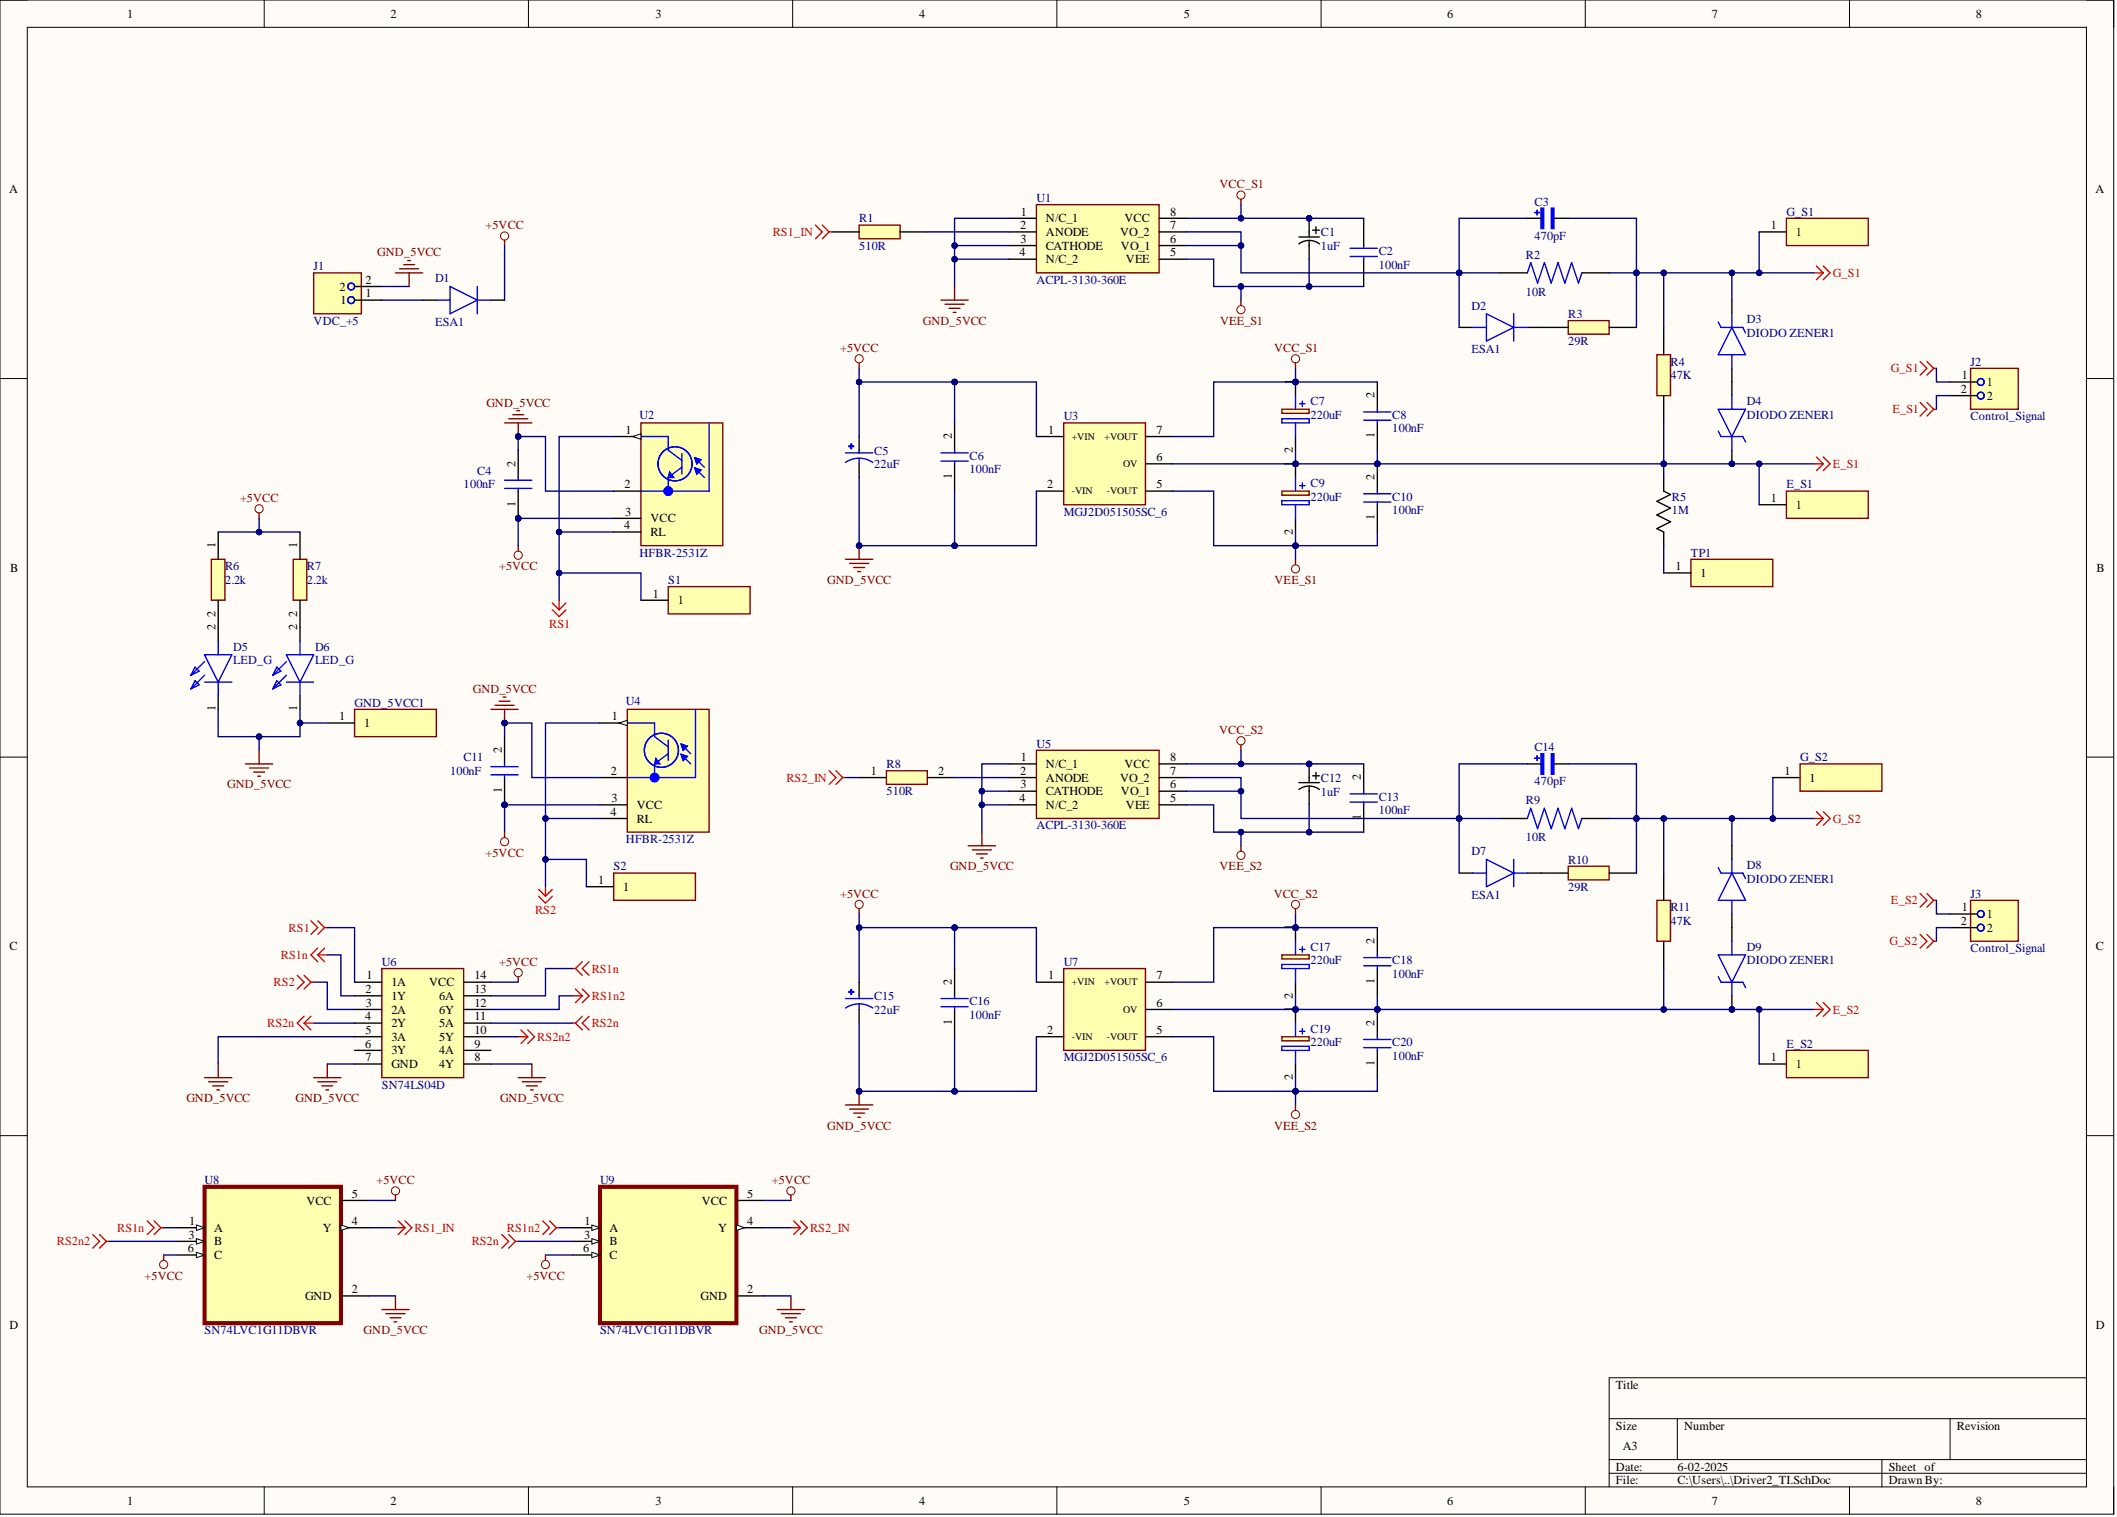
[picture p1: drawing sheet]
<svg xmlns="http://www.w3.org/2000/svg" width="393mm" height="282mm" viewBox="0 0 393 282" stroke-linecap="round" stroke-linejoin="round" font-family="sans-serif">
<defs><g id="words">
<g font-size="2.3">
<text x="23.6" y="3.3">1</text>
<text x="72.6" y="3.3">2</text>
<text x="121.8" y="3.3">3</text>
<text x="170.8" y="3.3">4</text>
<text x="219.9" y="3.3">5</text>
<text x="268.9" y="3.3">6</text>
<text x="318.1" y="3.3">7</text>
<text x="367.1" y="3.3">8</text>
<text x="1.7" y="35.9">A</text>
<text x="389.4" y="35.9">A</text>
<text x="189.7" y="40.1">1</text>
<text x="194.3" y="41.3">N/C_1</text>
<text x="209" y="41.3">VCC</text>
<text x="217.4" y="40.1">8</text>
<text x="189.4" y="47.7">4</text>
<text x="189.5" y="42.6">2</text>
<text x="189.6" y="45.1">3</text>
<text x="194.3" y="43.9">ANODE</text>
<text x="194.3" y="46.4">CATHODE</text>
<text x="208.1" y="43.9">VO_2</text>
<text x="208.3" y="46.4">VO_1</text>
<text x="217.4" y="42.6">7</text>
<text x="217.4" y="45.1">6</text>
<text x="217.4" y="47.7">5</text>
<text x="329.1" y="42.6">1</text>
<text x="333.7" y="43.9">1</text>
<text x="63.1" y="54">2</text>
<text x="67.9" y="52.7">2</text>
<text x="194.3" y="48.9">N/C_2</text>
<text x="209.2" y="48.9">VEE</text>
<text x="63.3" y="56.5">1</text>
<text x="67.9" y="55.3">1</text>
<text x="240.2" y="71.5" transform="rotate(-90 240.2 71.5)">1</text>
<text x="364.5" y="70.5">1</text>
<text x="369.2" y="71.7">1</text>
<text x="255.4" y="74" transform="rotate(-90 255.4 74)">2</text>
<text x="364.4" y="73">2</text>
<text x="369.2" y="74.3">2</text>
<text x="116.2" y="80.6">1</text>
<text x="176.9" y="81.6" transform="rotate(-90 176.9 81.6)">2</text>
<text x="194.8" y="80.6">1</text>
<text x="214.9" y="80.6">7</text>
<text x="255.4" y="81.5" transform="rotate(-90 255.4 81.5)">1</text>
<text x="95.8" y="86.7" transform="rotate(-90 95.8 86.7)">2</text>
<text x="176.9" y="89.1" transform="rotate(-90 176.9 89.1)">1</text>
<text x="214.9" y="85.7">6</text>
<text x="240.2" y="86.7" transform="rotate(-90 240.2 86.7)">1</text>
<text x="240.2" y="84.2" transform="rotate(-90 240.2 84.2)">2</text>
<text x="255.4" y="89.2" transform="rotate(-90 255.4 89.2)">2</text>
<text x="95.8" y="94.1" transform="rotate(-90 95.8 94.1)">1</text>
<text x="116" y="90.7">2</text>
<text x="116.1" y="95.8">3</text>
<text x="194.6" y="90.7">2</text>
<text x="214.9" y="90.7">5</text>
<text x="329.1" y="93.3">1</text>
<text x="333.7" y="94.5">1</text>
<text x="40" y="101.9" transform="rotate(-90 40 101.9)">1</text>
<text x="55.2" y="101.9" transform="rotate(-90 55.2 101.9)">1</text>
<text x="116" y="98.3">4</text>
<text x="120.9" y="99.6">RL</text>
<text x="120.9" y="97.1">VCC</text>
<text x="240.2" y="99.4" transform="rotate(-90 240.2 99.4)">2</text>
<text x="255.4" y="96.7" transform="rotate(-90 255.4 96.7)">1</text>
<text x="1.9" y="106.3">B</text>
<text x="311.3" y="106">1</text>
<text x="316" y="107.2">1</text>
<text x="389.5" y="106.3">B</text>
<text x="121.3" y="111">1</text>
<text x="125.9" y="112.3">1</text>
<text x="40" y="117.1" transform="rotate(-90 40 117.1)">2</text>
<text x="40" y="114.6" transform="rotate(-90 40 114.6)">2</text>
<text x="55.2" y="117.1" transform="rotate(-90 55.2 117.1)">2</text>
<text x="55.2" y="114.6" transform="rotate(-90 55.2 114.6)">2</text>
<text x="40" y="132.1" transform="rotate(-90 40 132.1)">1</text>
<text x="55.2" y="132.1" transform="rotate(-90 55.2 132.1)">1</text>
<text x="63" y="133.8">1</text>
<text x="67.7" y="135.1">1</text>
<text x="113.7" y="133.8">1</text>
<text x="93.2" y="139.9" transform="rotate(-90 93.2 139.9)">2</text>
<text x="113.5" y="144">2</text>
<text x="161.8" y="144">1</text>
<text x="174.3" y="144">2</text>
<text x="189.5" y="144">2</text>
<text x="189.7" y="141.4">1</text>
<text x="194.3" y="142.7">N/C_1</text>
<text x="209" y="142.7">VCC</text>
<text x="217.4" y="141.4">8</text>
<text x="217.4" y="144">7</text>
<text x="331.6" y="144">1</text>
<text x="93.2" y="147.4" transform="rotate(-90 93.2 147.4)">1</text>
<text x="113.6" y="149">3</text>
<text x="189.4" y="149">4</text>
<text x="189.6" y="146.5">3</text>
<text x="194.3" y="145.2">ANODE</text>
<text x="194.3" y="147.8">CATHODE</text>
<text x="208.1" y="145.2">VO_2</text>
<text x="208.3" y="147.8">VO_1</text>
<text x="217.4" y="146.5">6</text>
<text x="217.4" y="149">5</text>
<text x="252.9" y="145" transform="rotate(-90 252.9 145)">2</text>
<text x="336.2" y="145.2">1</text>
<text x="113.4" y="151.6">4</text>
<text x="118.3" y="152.8">RL</text>
<text x="118.3" y="150.3">VCC</text>
<text x="194.3" y="150.3">N/C_2</text>
<text x="209.2" y="150.3">VEE</text>
<text x="252.9" y="152.4" transform="rotate(-90 252.9 152.4)">1</text>
<text x="111.1" y="164.2">1</text>
<text x="115.8" y="165.5">1</text>
<text x="240.2" y="172.9" transform="rotate(-90 240.2 172.9)">1</text>
<text x="364.4" y="171.9">2</text>
<text x="364.5" y="169.3">1</text>
<text x="369.2" y="170.6">1</text>
<text x="369.2" y="173.1">2</text>
<text x="1.8" y="176.6">C</text>
<text x="255.4" y="175.4" transform="rotate(-90 255.4 175.4)">2</text>
<text x="389.4" y="176.6">C</text>
<text x="67.9" y="184.5">2</text>
<text x="68.1" y="182">1</text>
<text x="72.7" y="183.3">1A</text>
<text x="72.7" y="185.8">1Y</text>
<text x="79.7" y="183.3">VCC</text>
<text x="81.6" y="185.8">6A</text>
<text x="88.2" y="182">14</text>
<text x="88.2" y="184.5">13</text>
<text x="176.9" y="183" transform="rotate(-90 176.9 183)">2</text>
<text x="194.8" y="182">1</text>
<text x="214.9" y="182">7</text>
<text x="240.2" y="185.5" transform="rotate(-90 240.2 185.5)">2</text>
<text x="255.4" y="182.8" transform="rotate(-90 255.4 182.8)">1</text>
<text x="67.8" y="189.6">4</text>
<text x="68" y="187.1">3</text>
<text x="72.7" y="188.3">2A</text>
<text x="72.7" y="190.9">2Y</text>
<text x="81.6" y="188.3">6Y</text>
<text x="81.6" y="190.9">5A</text>
<text x="88.2" y="187.1">12</text>
<text x="88.2" y="189.6">11</text>
<text x="176.9" y="190.4" transform="rotate(-90 176.9 190.4)">1</text>
<text x="214.9" y="187.1">6</text>
<text x="240.2" y="188.1" transform="rotate(-90 240.2 188.1)">1</text>
<text x="255.4" y="190.6" transform="rotate(-90 255.4 190.6)">2</text>
<text x="67.8" y="194.7">6</text>
<text x="67.9" y="192.1">5</text>
<text x="67.9" y="197.2">7</text>
<text x="72.7" y="193.4">3A</text>
<text x="72.7" y="195.9">3Y</text>
<text x="81.6" y="193.4">5Y</text>
<text x="81.6" y="195.9">4A</text>
<text x="88.2" y="192.1">10</text>
<text x="88.2" y="194.7">9</text>
<text x="88.2" y="197.2">8</text>
<text x="194.6" y="192.1">2</text>
<text x="214.9" y="192.1">5</text>
<text x="329.1" y="197.2">1</text>
<text x="72.7" y="198.5">GND</text>
<text x="81.6" y="198.5">4Y</text>
<text x="240.2" y="200.7" transform="rotate(-90 240.2 200.7)">2</text>
<text x="255.4" y="198" transform="rotate(-90 255.4 198)">1</text>
<text x="333.7" y="198.5">1</text>
<text x="35.1" y="227.6">1</text>
<text x="56.9" y="223.8">VCC</text>
<text x="65.4" y="222.5">5</text>
<text x="65.4" y="227.6">4</text>
<text x="108.6" y="227.6">1</text>
<text x="130.4" y="223.8">VCC</text>
<text x="138.9" y="222.5">5</text>
<text x="138.9" y="227.6">4</text>
<text x="34.9" y="232.7">6</text>
<text x="35.1" y="230.1">3</text>
<text x="39.8" y="228.9">A</text>
<text x="39.8" y="231.4">B</text>
<text x="39.8" y="233.9">C</text>
<text x="60" y="228.9">Y</text>
<text x="108.4" y="232.7">6</text>
<text x="108.5" y="230.1">3</text>
<text x="113.3" y="228.9">A</text>
<text x="113.3" y="231.4">B</text>
<text x="113.3" y="233.9">C</text>
<text x="133.4" y="228.9">Y</text>
<text x="56.7" y="241.6">GND</text>
<text x="65.4" y="240.3">2</text>
<text x="130.2" y="241.6">GND</text>
<text x="138.9" y="240.3">2</text>
<text x="1.8" y="247">D</text>
<text x="389.4" y="247">D</text>
<text x="300.3" y="258">Title</text>
<text x="300.3" y="265.6">Size</text>
<text x="301.5" y="269.4">A3</text>
<text x="312.9" y="265.6">Number</text>
<text x="363.6" y="265.6">Revision</text>
<text x="300.3" y="273.2">Date:</text>
<text x="300.3" y="275.8">File:</text>
<text x="311.7" y="273.2">6-02-2025</text>
<text x="311.7" y="275.8">C:\Users\..\Driver2_TI.SchDoc</text>
<text x="350.9" y="273.2">Sheet of</text>
<text x="350.9" y="275.8">Drawn By:</text>
<text x="23.6" y="279.6">1</text>
<text x="72.6" y="279.6">2</text>
<text x="121.8" y="279.6">3</text>
<text x="170.8" y="279.6">4</text>
<text x="219.9" y="279.6">5</text>
<text x="268.9" y="279.6">6</text>
<text x="318.1" y="279.6">7</text>
<text x="367.1" y="279.6">8</text>
</g>
<g font-size="2.3" fill="#800000">
<text x="226.6" y="35">VCC_S1</text>
<text x="70.1" y="47.7">GND_5VCC</text>
<text x="90.2" y="42.6">+5VCC</text>
<text x="156.1" y="65.4">+5VCC</text>
<text x="171.5" y="60.3">GND_5VCC</text>
<text x="226.7" y="60.3">VEE_S1</text>
<text x="236.7" y="65.4">VCC_S1</text>
<text x="90.4" y="75.5">GND_5VCC</text>
<text x="44.6" y="93.3">+5VCC</text>
<text x="92.7" y="106">+5VCC</text>
<text x="153.7" y="108.5">GND_5VCC</text>
<text x="236.8" y="108.5">VEE_S1</text>
<text x="87.8" y="128.8">GND_5VCC</text>
<text x="226.5" y="136.4">VCC_S2</text>
<text x="42.2" y="146.5">GND_5VCC</text>
<text x="90.2" y="159.2">+5VCC</text>
<text x="176.5" y="161.7">GND_5VCC</text>
<text x="226.6" y="161.7">VEE_S2</text>
<text x="156.1" y="166.8">+5VCC</text>
<text x="236.7" y="166.8">VCC_S2</text>
<text x="92.7" y="179.5">+5VCC</text>
<text x="34.6" y="204.8">GND_5VCC</text>
<text x="54.9" y="204.8">GND_5VCC</text>
<text x="92.9" y="204.8">GND_5VCC</text>
<text x="153.7" y="209.9">GND_5VCC</text>
<text x="236.7" y="209.9">VEE_S2</text>
<text x="69.9" y="220">+5VCC</text>
<text x="143.4" y="220">+5VCC</text>
<text x="26.9" y="237.8">+5VCC</text>
<text x="97.8" y="237.8">+5VCC</text>
<text x="67.6" y="247.9">GND_5VCC</text>
<text x="141" y="247.9">GND_5VCC</text>
</g>
<g font-size="2.3" fill="#000080">
<text x="159.6" y="41.3">R1</text>
<text x="192.6" y="37.5">U1</text>
<text x="285.1" y="38.2">C3</text>
<text x="331.9" y="40.1">G_S1</text>
<text x="159.6" y="46.4">510R</text>
<text x="245.4" y="43.9">C1</text>
<text x="245.4" y="46.5">1uF</text>
<text x="256.2" y="47.4">C2</text>
<text x="285.1" y="44.5">470pF</text>
<text x="58.3" y="50.2">J1</text>
<text x="80.8" y="52.5">D1</text>
<text x="192.6" y="52.7">ACPL-3130-360E</text>
<text x="256.2" y="49.9">100nF</text>
<text x="283.5" y="48.1">R2</text>
<text x="273.4" y="57.5">D2</text>
<text x="283.5" y="54.9">10R</text>
<text x="291.4" y="59.1">R3</text>
<text x="58.3" y="60.3">VDC_+5</text>
<text x="80.8" y="60.6">ESA1</text>
<text x="273.4" y="65.7">ESA1</text>
<text x="291.4" y="64.1">29R</text>
<text x="324.6" y="60.1">D3</text>
<text x="324.6" y="62.6">DIODO ZENER1</text>
<text x="310.4" y="67.9">R4</text>
<text x="310.4" y="70.5">47K</text>
<text x="366.1" y="67.9">J2</text>
<text x="118.8" y="77.8">U2</text>
<text x="243.5" y="75.3">C7</text>
<text x="243.5" y="77.8">220uF</text>
<text x="258.7" y="77.8">C8</text>
<text x="324.6" y="75.3">D4</text>
<text x="324.6" y="77.8">DIODO ZENER1</text>
<text x="197.6" y="78.1">U3</text>
<text x="258.7" y="80.4">100nF</text>
<text x="366.1" y="78.1">Control_Signal</text>
<text x="88.7" y="88.2">C4</text>
<text x="162.4" y="84.5">C5</text>
<text x="162.4" y="87">22uF</text>
<text x="180.2" y="85.4">C6</text>
<text x="180.2" y="88">100nF</text>
<text x="86.1" y="90.7">100nF</text>
<text x="197.6" y="95.8">MGJ2D051505SC_6</text>
<text x="243.5" y="90.5">C9</text>
<text x="243.5" y="93">220uF</text>
<text x="258.7" y="93">C10</text>
<text x="258.7" y="95.6">100nF</text>
<text x="310.6" y="93">R5</text>
<text x="310.6" y="95.6">1M</text>
<text x="331.9" y="90.7">E_S1</text>
<text x="41.8" y="106">R6</text>
<text x="57" y="106">R7</text>
<text x="118.8" y="103.4">HFBR-2531Z</text>
<text x="314.2" y="103.4">TP1</text>
<text x="41.8" y="108.5">2.2k</text>
<text x="57" y="108.5">2.2k</text>
<text x="124.2" y="108.5">S1</text>
<text x="43.3" y="120.9">D5</text>
<text x="43.3" y="123.4">LED_G</text>
<text x="58.5" y="120.9">D6</text>
<text x="58.5" y="123.4">LED_G</text>
<text x="65.9" y="131.3">GND_5VCC1</text>
<text x="116.3" y="131">U4</text>
<text x="83.6" y="144">100nF</text>
<text x="86.1" y="141.4">C11</text>
<text x="164.7" y="142.7">R8</text>
<text x="192.6" y="138.9">U5</text>
<text x="285.1" y="139.6">C14</text>
<text x="334.5" y="141.4">G_S2</text>
<text x="164.7" y="147.8">510R</text>
<text x="245.4" y="145.3">C12</text>
<text x="245.4" y="147.9">1uF</text>
<text x="256.2" y="148.8">C13</text>
<text x="283.5" y="149.5">R9</text>
<text x="285.1" y="145.9">470pF</text>
<text x="192.6" y="154.1">ACPL-3130-360E</text>
<text x="256.2" y="151.3">100nF</text>
<text x="114" y="161.7">S2</text>
<text x="116.3" y="156.6">HFBR-2531Z</text>
<text x="273.4" y="158.9">D7</text>
<text x="283.5" y="156.3">10R</text>
<text x="291.4" y="160.4">R10</text>
<text x="324.6" y="161.5">D8</text>
<text x="273.4" y="167">ESA1</text>
<text x="291.4" y="165.5">29R</text>
<text x="324.6" y="164">DIODO ZENER1</text>
<text x="366.1" y="166.8">J3</text>
<text x="310.4" y="169.3">R11</text>
<text x="310.4" y="171.9">47K</text>
<text x="70.9" y="179.5">U6</text>
<text x="197.6" y="179.5">U7</text>
<text x="243.5" y="176.7">C17</text>
<text x="243.5" y="179.2">220uF</text>
<text x="258.7" y="179.2">C18</text>
<text x="324.6" y="176.7">D9</text>
<text x="324.6" y="179.2">DIODO ZENER1</text>
<text x="366.1" y="176.9">Control_Signal</text>
<text x="162.4" y="185.9">C15</text>
<text x="258.7" y="181.7">100nF</text>
<text x="162.4" y="188.4">22uF</text>
<text x="180.2" y="186.8">C16</text>
<text x="180.2" y="189.3">100nF</text>
<text x="243.5" y="191.9">C19</text>
<text x="197.6" y="197.2">MGJ2D051505SC_6</text>
<text x="243.5" y="194.4">220uF</text>
<text x="258.7" y="194.4">C20</text>
<text x="258.7" y="196.9">100nF</text>
<text x="331.9" y="194.7">E_S2</text>
<text x="70.9" y="202.3">SN74LS04D</text>
<text x="38" y="220">U8</text>
<text x="111.5" y="220">U9</text>
<text x="38" y="247.9">SN74LVC1G11DBVR</text>
<text x="111.5" y="247.9">SN74LVC1G11DBVR</text>
</g>
<g font-size="2.3" fill="#f00">
<text x="143.6" y="43.9">RS1_IN</text>
<text x="340.5" y="51.5">G_S1</text>
<text x="351.4" y="69.2">G_S1</text>
<text x="351.6" y="76.8">E_S1</text>
<text x="340.5" y="86.9">E_S1</text>
<text x="102" y="116.6">RS1</text>
<text x="146.1" y="145.2">RS2_IN</text>
<text x="340.5" y="152.8">G_S2</text>
<text x="53.6" y="173.1">RS1</text>
<text x="99.4" y="169.8">RS2</text>
<text x="351.4" y="168">E_S2</text>
<text x="52.2" y="178.2">RS1n</text>
<text x="351.1" y="175.7">G_S2</text>
<text x="50.8" y="183.3">RS2</text>
<text x="110" y="180.7">RS1n</text>
<text x="110" y="185.8">RS1n2</text>
<text x="49.7" y="190.9">RS2n</text>
<text x="110" y="190.9">RS2n</text>
<text x="340.5" y="188.3">E_S2</text>
<text x="99.8" y="193.4">RS2n2</text>
<text x="10.6" y="231.4">RS2n2</text>
<text x="21.8" y="228.9">RS1n</text>
<text x="77" y="228.9">RS1_IN</text>
<text x="87.7" y="231.4">RS2n</text>
<text x="94.2" y="228.9">RS1n2</text>
<text x="150.5" y="228.9">RS2_IN</text>
</g>
<g font-size="1.9">
<text x="199.2" y="81.7">+VIN</text>
<text x="205.2" y="81.7">+VOUT</text>
<text x="208.7" y="86.8">OV</text>
<text x="199.2" y="91.8">-VIN</text>
<text x="205.7" y="91.8">-VOUT</text>
<text x="199.2" y="183.1">+VIN</text>
<text x="205.2" y="183.1">+VOUT</text>
<text x="208.7" y="188.2">OV</text>
<text x="199.2" y="193.2">-VIN</text>
<text x="205.7" y="193.2">-VOUT</text>
</g>
</g></defs>
<path d="M0 0h392.7v281.3h-392.7z" fill-rule="evenodd" fill="#fffcf8"/>
<path d="M0 0h392.7v281.3h-392.7z" fill="none" stroke="#000" stroke-width=".19"/>
<path d="M5.1 5.1h382.6v271.2h-382.6z" fill-rule="evenodd" fill="#fffcf8"/>
<g fill="none" stroke="#000" stroke-width=".19">
<path d="M0 0h5.1M5.1 5.1h382.6v271.2h-382.6zM49.1 0v5.1M98.2 0v5.1M147.3 0v5.1M196.4 0v5.1M245.5 0v5.1M294.6 0v5.1M343.6 0v5.1M387.7 0h5v5.1M0 70.3h5.1M387.7 70.3h5"/>
<path d="M0 140.7h5.1M387.7 140.7h5M0 211h5.1M387.7 211h5M387.7 256h-88.7v20.3M49.1 276.3v5M98.2 276.3v5M147.3 276.3v5M196.4 276.3v5M245.5 276.3v5M294.6 276.3v5M299 263.6h88.7"/>
<path d="M299 271.2h88.7M299 273.7h88.7M311.7 263.6v7.6M343.6 276.3v5M349.7 271.2v5.1M362.3 263.6v7.6M392.7 276.3v5"/>
</g>
<path d="M197.6 180h15.2v15.2h-15.2z" fill-rule="evenodd" fill="#ffffb0"/>
<path d="M197.6 180h15.2v15.2h-15.2zM157.1 205.3h5.1M157.9 206.1h3.5M158.6 206.8h2M159.4 207.6h.5M159.6 202.8v2.5" fill="none" stroke="#800000" stroke-width=".25"/>
<path d="M192.6 182.5h5M192.6 192.6h5M212.8 182.5h5.1M212.8 192.6h5.1M212.8 187.6h5.1" fill="none" stroke="#000" stroke-width=".25"/>
<circle cx="159.6" cy="202.8" r=".51" fill="#000080"/>
<circle cx="159.6" cy="202.8" r=".51" fill="none" stroke="#000080" stroke-width=".19"/>
<g fill="none" stroke="#800000" stroke-width=".19">
<circle cx="159.6" cy="168" r=".76"/>
<circle cx="240.7" cy="168.1" r=".76"/>
<circle cx="240.7" cy="207.1" r=".76"/>
</g>
<path d="M159.6 168.8v1M240.7 168.8v1M240.7 205.3v1" fill="none" stroke="#800000" stroke-width=".25"/>
<circle cx="240.7" cy="172.4" r=".51" fill="#000080"/>
<circle cx="240.7" cy="172.4" r=".51" fill="none" stroke="#000080" stroke-width=".19"/>
<path d="M238.2 177.4h5v.8h-5z" fill-rule="evenodd" fill="#ffffb0"/>
<path d="M238.2 177.4h5v.8h-5z" fill="none" stroke="#800000" stroke-width=".25"/>
<path d="M240.7 172.4v2.5" fill="none" stroke="#000" stroke-width=".25"/>
<circle cx="240.7" cy="172.4" r=".51" fill="#000080"/>
<circle cx="240.7" cy="172.4" r=".51" fill="none" stroke="#000080" stroke-width=".19"/>
<path d="M240.7 182.5v2.5" fill="none" stroke="#000" stroke-width=".25"/>
<path d="M238.2 179.2h5v.8h-5zM240.7 174.9v2.5M240.7 180v2.5M241.5 176.4h1M242 175.9v1" fill="none" stroke="#00f" stroke-width=".25"/>
<circle cx="240.7" cy="187.6" r=".51" fill="#000080"/>
<circle cx="240.7" cy="187.6" r=".51" fill="none" stroke="#000080" stroke-width=".19"/>
<path d="M238.2 192.6h5v.8h-5z" fill-rule="evenodd" fill="#ffffb0"/>
<path d="M238.2 192.6h5v.8h-5z" fill="none" stroke="#800000" stroke-width=".25"/>
<path d="M240.7 187.6v2.5" fill="none" stroke="#000" stroke-width=".25"/>
<circle cx="240.7" cy="187.6" r=".51" fill="#000080"/>
<circle cx="240.7" cy="187.6" r=".51" fill="none" stroke="#000080" stroke-width=".19"/>
<path d="M253.4 141.9v5.1M253.4 149.5v5.1M255.9 172.4v5M255.9 180v5M240.7 197.7v2.5" fill="none" stroke="#000" stroke-width=".25"/>
<g fill="none" stroke="#00f" stroke-width=".25">
<path d="M250.8 149h5.1M250.8 147.5h5.1M253.4 147v.5M253.4 149v.5M253.4 179.5h5M253.4 177.9h5M255.9 177.4v.5M255.9 179.5v.5M238.2 194.4h5v.8h-5zM240.7 190.1v2.5M240.7 195.2v2.5M241.5 191.6h1"/>
<path d="M242 191.1v1"/>
</g>
<circle cx="255.9" cy="187.6" r=".51" fill="#000080"/>
<circle cx="255.9" cy="187.6" r=".51" fill="none" stroke="#000080" stroke-width=".19"/>
<path d="M255.9 187.6v5M255.9 195.2v5" fill="none" stroke="#000" stroke-width=".25"/>
<circle cx="255.9" cy="187.6" r=".51" fill="#000080"/>
<circle cx="255.9" cy="187.6" r=".51" fill="none" stroke="#000080" stroke-width=".19"/>
<path d="M174.8 187.1h5.1M174.8 185.5h5.1M177.4 185v.5M177.4 187.1v.5M253.4 194.7h5M253.4 193.1h5M255.9 192.6v.5M255.9 194.7v.5" fill="none" stroke="#00f" stroke-width=".25"/>
<path d="M177.4 180v5M177.4 187.6v5" fill="none" stroke="#000" stroke-width=".25"/>
<g fill="none" stroke="#800000" stroke-width=".19">
<circle cx="230.6" cy="137.6" r=".76"/>
<circle cx="230.6" cy="158.9" r=".76"/>
</g>
<path d="M230.6 138.4v1M179.9 157.2h5.1M180.7 157.9h3.5M181.4 158.7h2M182.2 159.4h.5M182.4 154.6v2.6M230.6 157.2v1" fill="none" stroke="#800000" stroke-width=".25"/>
<path d="M164.7 143.2h7.6v2.5h-7.6z" fill-rule="evenodd" fill="#ffffb0"/>
<path d="M164.7 143.2h7.6v2.5h-7.6z" fill="none" stroke="#800000" stroke-width=".25"/>
<path d="M159.6 144.5h5.1M172.3 144.5h5.1" fill="none" stroke="#000" stroke-width=".25"/>
<path d="M154.1 143.2l1.2 1.3-1.2 1.2M155.3 143.2l1.3 1.3M156.6 144.5l-1.3 1.2M156.6 144.5h.5" fill="none" stroke="#f00" stroke-width=".25"/>
<path d="M291.4 161h7.6v2.5h-7.6z" fill-rule="evenodd" fill="#ffffb0"/>
<path d="M291.4 161h7.6v2.5h-7.6z" fill="none" stroke="#800000" stroke-width=".25"/>
<path d="M271.1 162.2h2.5M283.8 162.2h7.6M299 162.2h5.1" fill="none" stroke="#000" stroke-width=".25"/>
<path d="M276.2 159.7l5.1 2.5-5.1 2.6zM281.3 159.7v5.1M273.6 162.2h2.6M281.3 162.2h2.5" fill="none" stroke="#00f" stroke-width=".25"/>
<path d="M307.9 167.3h2.5v7.6h-2.5z" fill-rule="evenodd" fill="#ffffb0"/>
<path d="M307.9 167.3h2.5v7.6h-2.5z" fill="none" stroke="#800000" stroke-width=".25"/>
<path d="M321.8 157.2v2.5M309.1 162.2v5.1M309.1 174.9v5.1M321.8 169.8v2.6" fill="none" stroke="#000" stroke-width=".25"/>
<path d="M321.8 159.7v2.5M319.3 161.2l.5 1h4l.5 1M321.8 162.2l2.5 5.1h-5zM321.8 167.3v2.5" fill="none" stroke="#00f" stroke-width=".25"/>
<circle cx="321.8" cy="187.6" r=".51" fill="#000080"/>
<circle cx="321.8" cy="187.6" r=".51" fill="none" stroke="#000080" stroke-width=".19"/>
<path d="M321.8 185v2.6" fill="none" stroke="#000" stroke-width=".25"/>
<circle cx="321.8" cy="187.6" r=".51" fill="#000080"/>
<circle cx="321.8" cy="187.6" r=".51" fill="none" stroke="#000080" stroke-width=".19"/>
<path d="M321.8 172.4v2.5" fill="none" stroke="#000" stroke-width=".25"/>
<path d="M319.3 177.4h5l-2.5 5.1zM321.8 174.9v2.5M319.3 181.5l.5 1h4l.5 1M321.8 182.5v2.5" fill="none" stroke="#00f" stroke-width=".25"/>
<path d="M337 152.1h1.8M337.5 150.8l1.3 1.3M338.8 152.1l-1.3 1.2M338.8 150.8l1.2 1.3-1.2 1.2M337 187.6h1.8M337.5 186.3l1.3 1.3M338.8 187.6l-1.3 1.2M338.8 186.3l1.2 1.3-1.2 1.2" fill="none" stroke="#f00" stroke-width=".25"/>
<path d="M197.6 78.6h15.2v15.2h-15.2z" fill-rule="evenodd" fill="#ffffb0"/>
<path d="M197.6 78.6h15.2v15.2h-15.2zM157.1 103.9h5.1M157.9 104.7h3.5M158.6 105.4h2M159.4 106.2h.5M159.6 101.4v2.5" fill="none" stroke="#800000" stroke-width=".25"/>
<path d="M192.6 81.1h5M192.6 91.3h5M212.8 81.1h5.1M212.8 91.3h5.1M212.8 86.2h5.1" fill="none" stroke="#000" stroke-width=".25"/>
<circle cx="159.6" cy="101.4" r=".51" fill="#000080"/>
<circle cx="159.6" cy="101.4" r=".51" fill="none" stroke="#000080" stroke-width=".19"/>
<g fill="none" stroke="#800000" stroke-width=".19">
<circle cx="159.6" cy="66.7" r=".76"/>
<circle cx="240.7" cy="66.7" r=".76"/>
<circle cx="240.7" cy="105.7" r=".76"/>
</g>
<path d="M159.6 67.4v1M240.7 67.4v1M240.7 103.9v1" fill="none" stroke="#800000" stroke-width=".25"/>
<circle cx="240.7" cy="71" r=".51" fill="#000080"/>
<circle cx="240.7" cy="71" r=".51" fill="none" stroke="#000080" stroke-width=".19"/>
<path d="M238.2 76h5v.8h-5z" fill-rule="evenodd" fill="#ffffb0"/>
<path d="M238.2 76h5v.8h-5z" fill="none" stroke="#800000" stroke-width=".25"/>
<path d="M240.7 71v2.5" fill="none" stroke="#000" stroke-width=".25"/>
<circle cx="240.7" cy="71" r=".51" fill="#000080"/>
<circle cx="240.7" cy="71" r=".51" fill="none" stroke="#000080" stroke-width=".19"/>
<path d="M240.7 81.1v2.5" fill="none" stroke="#000" stroke-width=".25"/>
<path d="M238.2 77.8h5v.8h-5zM240.7 73.5v2.5M240.7 78.6v2.5M241.5 75h1M242 74.5v1" fill="none" stroke="#00f" stroke-width=".25"/>
<circle cx="240.7" cy="86.2" r=".51" fill="#000080"/>
<circle cx="240.7" cy="86.2" r=".51" fill="none" stroke="#000080" stroke-width=".19"/>
<path d="M238.2 91.3h5v.7h-5z" fill-rule="evenodd" fill="#ffffb0"/>
<path d="M238.2 91.3h5v.7h-5z" fill="none" stroke="#800000" stroke-width=".25"/>
<path d="M240.7 86.2v2.5" fill="none" stroke="#000" stroke-width=".25"/>
<circle cx="240.7" cy="86.2" r=".51" fill="#000080"/>
<circle cx="240.7" cy="86.2" r=".51" fill="none" stroke="#000080" stroke-width=".19"/>
<path d="M253.4 40.6v5M253.4 48.2v5M255.9 71v5M255.9 78.6v5M240.7 96.3v2.6" fill="none" stroke="#000" stroke-width=".25"/>
<g fill="none" stroke="#00f" stroke-width=".25">
<path d="M250.8 47.7h5.1M250.8 46.1h5.1M253.4 45.6v.5M253.4 47.7v.5M253.4 78.1h5M253.4 76.6h5M255.9 76v.6M255.9 78.1v.5M238.2 93h5v.8h-5zM240.7 88.7v2.6M240.7 93.8v2.5M241.5 90.2h1"/>
<path d="M242 89.7v1"/>
</g>
<circle cx="255.9" cy="86.2" r=".51" fill="#000080"/>
<circle cx="255.9" cy="86.2" r=".51" fill="none" stroke="#000080" stroke-width=".19"/>
<path d="M255.9 86.2v5.1M255.9 93.8v5.1" fill="none" stroke="#000" stroke-width=".25"/>
<circle cx="255.9" cy="86.2" r=".51" fill="#000080"/>
<circle cx="255.9" cy="86.2" r=".51" fill="none" stroke="#000080" stroke-width=".19"/>
<path d="M174.8 85.7h5.1M174.8 84.2h5.1M177.4 83.6v.6M177.4 85.7v.5M253.4 93.3h5M253.4 91.8h5M255.9 91.3v.5M255.9 93.3v.5" fill="none" stroke="#00f" stroke-width=".25"/>
<path d="M177.4 78.6v5M177.4 86.2v5.1" fill="none" stroke="#000" stroke-width=".25"/>
<g fill="none" stroke="#800000" stroke-width=".19">
<circle cx="230.6" cy="36.3" r=".76"/>
<circle cx="230.6" cy="57.5" r=".76"/>
</g>
<path d="M230.6 37v1M174.8 55.8h5.1M175.6 56.5h3.5M176.4 57.3h2M177.1 58h.5M177.4 53.2v2.6M230.6 55.8v1" fill="none" stroke="#800000" stroke-width=".25"/>
<path d="M159.6 41.8h7.6v2.6h-7.6z" fill-rule="evenodd" fill="#ffffb0"/>
<path d="M159.6 41.8h7.6v2.6h-7.6z" fill="none" stroke="#800000" stroke-width=".25"/>
<path d="M154.6 43.1h5M167.2 43.1h5.1" fill="none" stroke="#000" stroke-width=".25"/>
<path d="M151.5 41.8l1.3 1.3-1.3 1.3M152.8 41.8l1.3 1.3M154.1 43.1l-1.3 1.3M154.1 43.1h.5" fill="none" stroke="#f00" stroke-width=".25"/>
<path d="M291.4 59.6h7.6v2.5h-7.6z" fill-rule="evenodd" fill="#ffffb0"/>
<path d="M291.4 59.6h7.6v2.5h-7.6z" fill="none" stroke="#800000" stroke-width=".25"/>
<path d="M271.1 60.8h2.5M283.8 60.8h7.6M299 60.8h5.1" fill="none" stroke="#000" stroke-width=".25"/>
<path d="M276.2 58.3l5.1 2.5-5.1 2.6zM281.3 58.3v5.1M273.6 60.8h2.6M281.3 60.8h2.5" fill="none" stroke="#00f" stroke-width=".25"/>
<path d="M307.9 65.9h2.5v7.6h-2.5z" fill-rule="evenodd" fill="#ffffb0"/>
<path d="M307.9 65.9h2.5v7.6h-2.5z" fill="none" stroke="#800000" stroke-width=".25"/>
<path d="M321.8 55.8v2.5M309.1 60.8v5.1M309.1 73.5v5.1M321.8 68.4v2.6" fill="none" stroke="#000" stroke-width=".25"/>
<path d="M319.3 59.8l.5 1h4l.5 1M321.8 58.3v2.5M321.8 60.8l2.5 5.1h-5zM321.8 65.9v2.5" fill="none" stroke="#00f" stroke-width=".25"/>
<circle cx="321.8" cy="86.2" r=".51" fill="#000080"/>
<circle cx="321.8" cy="86.2" r=".51" fill="none" stroke="#000080" stroke-width=".19"/>
<path d="M321.8 83.6v2.6" fill="none" stroke="#000" stroke-width=".25"/>
<circle cx="321.8" cy="86.2" r=".51" fill="#000080"/>
<circle cx="321.8" cy="86.2" r=".51" fill="none" stroke="#000080" stroke-width=".19"/>
<path d="M78.5 55.8h2.6M91.2 55.8h2.6M321.8 71v2.5" fill="none" stroke="#000" stroke-width=".25"/>
<path d="M81.1 55.8h2.5M83.6 53.2l5.1 2.6-5.1 2.5zM88.7 53.2v5.1M88.7 55.8h2.5M319.3 76h5l-2.5 5.1zM321.8 73.5v2.5M319.3 80.1l.5 1h4l.5 1M321.8 81.1v2.5" fill="none" stroke="#00f" stroke-width=".25"/>
<path d="M337 50.7h1.8M337.5 49.4l1.3 1.3M338.8 50.7l-1.3 1.3M338.8 49.4l1.2 1.3-1.2 1.3M337 86.2h1.8M337.5 84.9l1.3 1.3M338.8 86.2l-1.3 1.2M338.8 84.9l1.2 1.3-1.2 1.2M100.1 165.3l1.3 1.2M100.1 166.5l1.3 1.3 1.2-1.3M101.4 164.8v1.7M102.6 165.3l-1.2 1.2" fill="none" stroke="#f00" stroke-width=".25"/>
<path d="M73.5 50.7h5M74.2 49.9h3.6M75 49.2h2M75.8 48.4h.5M76 50.7v2.5M93.8 44.6v1M91.2 131.8h5.1M92 131h3.5M92.7 130.3h2.1M93.5 129.5h.5M93.8 131.8v2.5" fill="none" stroke="#800000" stroke-width=".25"/>
<circle cx="93.8" cy="43.9" r=".76" fill="none" stroke="#800000" stroke-width=".19"/>
<circle cx="93.8" cy="134.3" r=".51" fill="#000080"/>
<circle cx="93.8" cy="134.3" r=".51" fill="none" stroke="#000080" stroke-width=".19"/>
<circle cx="93.8" cy="149.5" r=".51" fill="#000080"/>
<circle cx="93.8" cy="149.5" r=".51" fill="none" stroke="#000080" stroke-width=".19"/>
<path d="M93.8 144.5v5" fill="none" stroke="#000" stroke-width=".25"/>
<circle cx="93.8" cy="149.5" r=".51" fill="#000080"/>
<circle cx="93.8" cy="149.5" r=".51" fill="none" stroke="#000080" stroke-width=".19"/>
<path d="M93.8 136.9v5" fill="none" stroke="#000" stroke-width=".25"/>
<path d="M91.2 144h5.1M91.2 142.4h5.1M93.8 141.9v.5M93.8 144v.5" fill="none" stroke="#00f" stroke-width=".25"/>
<circle cx="93.8" cy="156.4" r=".76" fill="none" stroke="#800000" stroke-width=".19"/>
<path d="M93.8 154.6v1" fill="none" stroke="#800000" stroke-width=".25"/>
<path d="M39.3 103.9h2.5v7.6h-2.5z" fill-rule="evenodd" fill="#ffffb0"/>
<path d="M39.3 103.9h2.5v7.6h-2.5z" fill="none" stroke="#800000" stroke-width=".25"/>
<path d="M40.5 98.9v5M40.5 111.5v5.1" fill="none" stroke="#000" stroke-width=".25"/>
<path d="M54.5 103.9h2.5v7.6h-2.5z" fill-rule="evenodd" fill="#ffffb0"/>
<path d="M93.8 78.6h5M94.5 77.8h3.6M95.3 77.1h2M96 76.3h.5M96.3 78.6v2.5M48.1 95.3v1M54.5 103.9h2.5v7.6h-2.5zM48.1 139.4v2.5M45.6 141.9h5.1M46.4 142.7h3.5M47.1 143.5h2.1M47.9 144.2h.5" fill="none" stroke="#800000" stroke-width=".25"/>
<path d="M55.7 98.9v5M40.5 116.6v2.5M55.7 111.5v7.6M40.5 129.3v2.5M55.7 129.3v2.5" fill="none" stroke="#000" stroke-width=".25"/>
<circle cx="48.1" cy="94.5" r=".76" fill="none" stroke="#800000" stroke-width=".19"/>
<g fill="none" stroke="#00f" stroke-width=".25">
<path d="M40.5 119.1v2.6M55.7 119.1v2.6M36.2 126.5l.8 .7-1.5 .8zM36.2 123.9l.8 .8-1.5 .8zM38 121.7h5.1l-2.6 5zM38 126.7h5.1M38 125.5l-2.5 2.5M38 122.9l-2.5 2.6M40.5 126.7v2.6M51.4 126.5l.8 .7-1.5 .8zM51.4 123.9l.8 .8-1.5 .8zM53.2 121.7h5.1l-2.6 5z"/>
<path d="M53.2 126.7h5.1M53.2 125.5l-2.5 2.5M53.2 122.9l-2.5 2.6M55.7 126.7v2.6"/>
</g>
<path d="M102.6 112l1.3 1.3M102.6 113.3l1.3 1.3 1.3-1.3M103.9 111.5v1.8M105.2 112l-1.3 1.3" fill="none" stroke="#f00" stroke-width=".25"/>
<circle cx="96.3" cy="81.1" r=".51" fill="#000080"/>
<circle cx="96.3" cy="81.1" r=".51" fill="none" stroke="#000080" stroke-width=".19"/>
<circle cx="96.3" cy="96.3" r=".51" fill="#000080"/>
<circle cx="96.3" cy="96.3" r=".51" fill="none" stroke="#000080" stroke-width=".19"/>
<path d="M96.3 91.3v5" fill="none" stroke="#000" stroke-width=".25"/>
<circle cx="96.3" cy="96.3" r=".51" fill="#000080"/>
<circle cx="96.3" cy="96.3" r=".51" fill="none" stroke="#000080" stroke-width=".19"/>
<path d="M96.3 83.6v5.1" fill="none" stroke="#000" stroke-width=".25"/>
<path d="M93.8 90.7h5M93.8 89.2h5M96.3 88.7v.5M96.3 90.7v.6" fill="none" stroke="#00f" stroke-width=".25"/>
<circle cx="96.3" cy="103.2" r=".76" fill="none" stroke="#800000" stroke-width=".19"/>
<path d="M96.3 101.4v1" fill="none" stroke="#800000" stroke-width=".25"/>
<path d="M70.9 180h15.2v20.2h-15.2z" fill-rule="evenodd" fill="#ffffb0"/>
<path d="M70.9 180h15.2v20.2h-15.2zM40.5 197.7v2.5M60.8 197.7v2.5M96.3 181.5v1M38 200.2h5.1M38.8 201h3.5M39.5 201.8h2.1M40.3 202.5h.5M58.3 200.2h5M59 201h3.6M59.8 201.8h2M60.6 202.5h.5" fill="none" stroke="#800000" stroke-width=".25"/>
<g fill="none" stroke="#000" stroke-width=".25">
<path d="M65.9 182.5h5M65.9 185h5M65.9 187.6h5M65.9 190.1h5M65.9 192.6h5M65.9 195.2h5M65.9 197.7h5M86.1 182.5h5.1M86.1 185h5.1M86.1 187.6h5.1M86.1 190.1h5.1M86.1 192.6h5.1"/>
<path d="M86.1 195.2h5.1M86.1 197.7h5.1"/>
</g>
<circle cx="96.3" cy="180.7" r=".76" fill="none" stroke="#800000" stroke-width=".19"/>
<g fill="none" stroke="#f00" stroke-width=".25">
<path d="M356.8 67.2l1.2 1.2-1.2 1.3M356.8 74.8l1.2 1.2-1.2 1.3M358 67.2l1.3 1.2M358 74.8l1.3 1.2M359.3 68.4l-1.3 1.3M359.3 68.4h.5M359.3 76l-1.3 1.3M359.3 76h.5M57.8 171.1l1.2 1.3-1.2 1.2M59 171.1l1.3 1.3M59 177.4l1.3 1.3M59 176.2l-1.2 1.2 1.2 1.3"/>
<path d="M59 177.4h1.8M60.3 172.4l-1.3 1.2M60.3 172.4h.5M60.3 176.2l-1.3 1.2M356.8 166l1.2 1.3-1.2 1.3M356.8 173.6l1.2 1.3-1.2 1.3M358 166l1.3 1.3M358 173.6l1.3 1.3M359.3 167.3l-1.3 1.3M359.3 167.3h.5M359.3 174.9l-1.3 1.3M359.3 174.9h.5"/>
<path d="M55.2 181.2l1.3 1.3-1.3 1.3M56.5 181.2l1.3 1.3M56.5 190.1l1.3 1.3M56.5 188.8l-1.3 1.3 1.3 1.3M56.5 190.1h1.8M57.8 182.5l-1.3 1.3M57.8 182.5h.5M57.8 188.8l-1.3 1.3"/>
</g>
<path d="M58.3 50.7h8.8v7.6h-8.8z" fill-rule="evenodd" fill="#ffffb0"/>
<path d="M58.3 50.7h8.8v7.6h-8.8z" fill="none" stroke="#800000" stroke-width=".25"/>
<g fill="none" stroke="#00f" stroke-width=".25">
<circle cx="65.2" cy="53.2" r=".63"/>
<circle cx="65.2" cy="55.8" r=".63"/>
</g>
<path d="M65.9 55.8h5M65.9 53.2h5" fill="none" stroke="#000" stroke-width=".25"/>
<path d="M366.1 68.4h8.9v7.6h-8.9z" fill-rule="evenodd" fill="#ffffb0"/>
<path d="M366.1 68.4h8.9v7.6h-8.9z" fill="none" stroke="#800000" stroke-width=".25"/>
<g fill="none" stroke="#00f" stroke-width=".25">
<circle cx="368" cy="73.5" r=".63"/>
<circle cx="368" cy="71" r=".63"/>
<circle cx="368" cy="71" r=".64"/>
<circle cx="368" cy="73.5" r=".64"/>
</g>
<path d="M362.3 71h5.1M362.3 73.5h5.1" fill="none" stroke="#000" stroke-width=".25"/>
<path d="M366.1 167.3h8.9v7.6h-8.9z" fill-rule="evenodd" fill="#ffffb0"/>
<path d="M366.1 167.3h8.9v7.6h-8.9z" fill="none" stroke="#800000" stroke-width=".25"/>
<g fill="none" stroke="#00f" stroke-width=".25">
<circle cx="368" cy="172.4" r=".63"/>
<circle cx="368" cy="169.8" r=".63"/>
<circle cx="368" cy="169.8" r=".64"/>
<circle cx="368" cy="172.4" r=".64"/>
</g>
<path d="M362.3 169.8h5.1M362.3 172.4h5.1" fill="none" stroke="#000" stroke-width=".25"/>
<path d="M331.9 40.6h15.2v5h-15.2z" fill-rule="evenodd" fill="#ffffb0"/>
<path d="M331.9 40.6h15.2v5h-15.2z" fill="none" stroke="#800000" stroke-width=".25"/>
<path d="M326.9 43.1h5" fill="none" stroke="#000" stroke-width=".25"/>
<path d="M331.9 91.3h15.2v5h-15.2z" fill-rule="evenodd" fill="#ffffb0"/>
<path d="M331.9 91.3h15.2v5h-15.2z" fill="none" stroke="#800000" stroke-width=".25"/>
<path d="M326.9 93.8h5" fill="none" stroke="#000" stroke-width=".25"/>
<path d="M314.2 103.9h15.2v5.1h-15.2z" fill-rule="evenodd" fill="#ffffb0"/>
<path d="M314.2 103.9h15.2v5.1h-15.2z" fill="none" stroke="#800000" stroke-width=".25"/>
<path d="M309.1 106.5h5.1" fill="none" stroke="#000" stroke-width=".25"/>
<path d="M334.5 141.9h15.2v5.1h-15.2z" fill-rule="evenodd" fill="#ffffb0"/>
<path d="M334.5 141.9h15.2v5.1h-15.2z" fill="none" stroke="#800000" stroke-width=".25"/>
<path d="M329.4 144.5h5.1" fill="none" stroke="#000" stroke-width=".25"/>
<path d="M331.9 195.2h15.2v5h-15.2z" fill-rule="evenodd" fill="#ffffb0"/>
<path d="M331.9 195.2h15.2v5h-15.2z" fill="none" stroke="#800000" stroke-width=".25"/>
<path d="M326.9 197.7h5" fill="none" stroke="#000" stroke-width=".25"/>
<path d="M124.2 109h15.2v5.1h-15.2z" fill-rule="evenodd" fill="#ffffb0"/>
<path d="M124.2 109h15.2v5.1h-15.2z" fill="none" stroke="#800000" stroke-width=".25"/>
<path d="M119.1 111.5h5.1" fill="none" stroke="#000" stroke-width=".25"/>
<path d="M114 162.2h15.2v5.1h-15.2z" fill-rule="evenodd" fill="#ffffb0"/>
<path d="M114 162.2h15.2v5.1h-15.2z" fill="none" stroke="#800000" stroke-width=".25"/>
<path d="M109 164.8h5" fill="none" stroke="#000" stroke-width=".25"/>
<path d="M65.9 131.8h15.2v5.1h-15.2z" fill-rule="evenodd" fill="#ffffb0"/>
<path d="M65.9 131.8h15.2v5.1h-15.2z" fill="none" stroke="#800000" stroke-width=".25"/>
<path d="M60.8 134.3h5.1" fill="none" stroke="#000" stroke-width=".25"/>
<path d="M158.1 82.5h.1v.9h-.1z" fill-rule="evenodd" fill="#00f"/>
<path d="M158.1 82.5h.1v.9h-.1z" fill="none" stroke="#00f" stroke-width=".25"/>
<path d="M157.7 82.9h.9v.1h-.9z" fill-rule="evenodd" fill="#00f"/>
<path d="M157.1 85.9a4.4 4.4 0 0 1 5.1 0M157.1 84.2h5.1M157.7 82.9h.9v.1h-.9zM159.6 83.6v.6M159.6 85.2v1" fill="none" stroke="#00f" stroke-width=".25"/>
<path d="M159.6 81.1v2.5M159.6 86.2v2.5" fill="none" stroke="#000" stroke-width=".25"/>
<path d="M158.1 183.9h.1v.9h-.1z" fill-rule="evenodd" fill="#00f"/>
<path d="M158.1 183.9h.1v.9h-.1z" fill="none" stroke="#00f" stroke-width=".25"/>
<path d="M157.7 184.2h.9v.2h-.9z" fill-rule="evenodd" fill="#00f"/>
<path d="M157.1 187.3a4.4 4.4 0 0 1 5.1 0M157.1 185.5h5.1M157.7 184.2h.9v.2h-.9zM159.6 185v.5M159.6 186.6v1" fill="none" stroke="#00f" stroke-width=".25"/>
<path d="M159.6 182.5v2.5M159.6 187.6v2.5" fill="none" stroke="#000" stroke-width=".25"/>
<path d="M192.6 38h22.8v12.7h-22.8z" fill-rule="evenodd" fill="#ffffb0"/>
<path d="M192.6 38h22.8v12.7h-22.8z" fill="none" stroke="#800000" stroke-width=".25"/>
<path d="M187.5 40.6h5.1M187.5 43.1h5.1M187.5 45.6h5.1M187.5 48.2h5.1M215.4 40.6h5M215.4 43.1h5M215.4 45.6h5M215.4 48.2h5" fill="none" stroke="#000" stroke-width=".25"/>
<path d="M192.6 139.4h22.8v12.7h-22.8z" fill-rule="evenodd" fill="#ffffb0"/>
<path d="M192.6 139.4h22.8v12.7h-22.8z" fill="none" stroke="#800000" stroke-width=".25"/>
<path d="M278.7 50.7h5.1M293.9 50.7h5.1M187.5 141.9h5.1M187.5 144.5h5.1M187.5 147h5.1M187.5 149.5h5.1M215.4 141.9h5M215.4 144.5h5M215.4 147h5M215.4 149.5h5M278.7 152.1h5.1M293.9 152.1h5.1" fill="none" stroke="#000" stroke-width=".25"/>
<path d="M283.8 50.7l.6-1.9 1.3 3.8 1.3-3.8 1.2 3.8 1.3-3.8 1.3 3.8 1.2-3.8 1.3 3.8 .6-1.9M283.8 152.1l.6-1.9 1.3 3.8 1.3-3.8 1.2 3.8 1.3-3.8 1.3 3.8 1.2-3.8 1.3 3.8 .6-1.9" fill="none" stroke="#00f" stroke-width=".25"/>
<path d="M286.3 38.7h.5v3.8h-.5z" fill-rule="evenodd" fill="#00f"/>
<path d="M286.3 38.7h.5v3.8h-.5z" fill="none" stroke="#00f" stroke-width=".25"/>
<path d="M288.2 38.7h.5v3.8h-.5z" fill-rule="evenodd" fill="#00f"/>
<path d="M288.2 38.7h.5v3.8h-.5z" fill="none" stroke="#00f" stroke-width=".25"/>
<path d="M283.8 40.6h2.5M288.9 40.6h2.5" fill="none" stroke="#000" stroke-width=".25"/>
<path d="M285.2 39.4h.8v.2h-.8z" fill-rule="evenodd" fill="#00f"/>
<path d="M285.2 39.4h.8v.2h-.8z" fill="none" stroke="#00f" stroke-width=".19"/>
<path d="M285.5 39h.2v.9h-.2z" fill-rule="evenodd" fill="#00f"/>
<path d="M285.5 39h.2v.9h-.2z" fill="none" stroke="#00f" stroke-width=".19"/>
<path d="M286.3 140h.5v3.9h-.5z" fill-rule="evenodd" fill="#00f"/>
<path d="M286.3 140h.5v3.9h-.5z" fill="none" stroke="#00f" stroke-width=".25"/>
<path d="M288.2 140h.5v3.9h-.5z" fill-rule="evenodd" fill="#00f"/>
<path d="M288.2 140h.5v3.9h-.5z" fill="none" stroke="#00f" stroke-width=".25"/>
<path d="M283.8 141.9h2.5M288.9 141.9h2.5" fill="none" stroke="#000" stroke-width=".25"/>
<path d="M285.2 140.8h.8v.1h-.8z" fill-rule="evenodd" fill="#00f"/>
<path d="M285.2 140.8h.8v.1h-.8z" fill="none" stroke="#00f" stroke-width=".19"/>
<path d="M285.5 140.4h.2v.9h-.2z" fill-rule="evenodd" fill="#00f"/>
<path d="M285.5 140.4h.2v.9h-.2z" fill="none" stroke="#00f" stroke-width=".19"/>
<path d="M119.1 78.6h15.2v22.8h-15.2z" fill-rule="evenodd" fill="#ffffb0"/>
<path d="M119.1 78.6h15.2v22.8h-15.2z" fill="none" stroke="#800000" stroke-width=".25"/>
<path d="M131.8 78.6v12.7h-12.7M119.1 81.1h5.1v2.5l2.5 1.9M124.2 88.7v2.6M124.4 88.5l-.2 .2M126.7 84.3v3.8M126.7 86.8l-2.5 1.9M129.1 86.9l1.8 1.8M129.1 86.9l1.1 .4-.7 .8zM129.1 85l1.8 1.8M129.1 85l1.1 .4-.7 .8z" fill="none" stroke="#00f" stroke-width=".25"/>
<path d="M129.1 86.9l1.1 .4-.7 .8z" fill="#00f"/>
<path d="M129.1 86.9l1.1 .4-.7 .8z" fill="none" stroke="#00f" stroke-width=".25"/>
<path d="M124.4 87.7l.8 1h-1z" fill="#00f"/>
<path d="M124.4 87.7l.8 1h-1z" fill="none" stroke="#00f" stroke-width=".25"/>
<path d="M129.1 85l1.1 .4-.7 .8z" fill="#00f"/>
<g fill="none" stroke="#00f" stroke-width=".25">
<path d="M129.1 85l1.1 .4-.7 .8z"/>
<circle cx="125.4" cy="86.2" r="3.2"/>
</g>
<circle cx="124.2" cy="91.3" r=".25" fill="none" stroke="#00f" stroke-width="1.3"/>
<path d="M114 98.9h5.1M114 96.3h5.1M114 91.3h5.1M114 81.1h5.1" fill="none" stroke="#000" stroke-width=".25"/>
<path d="M117.6 81.1l1.5-.5v1z" fill="#f8fcff"/>
<path d="M117.6 81.1l1.5-.5v1z" fill="none" stroke="#000" stroke-width=".19"/>
<path d="M116.6 131.8h15.2v22.8h-15.2z" fill-rule="evenodd" fill="#ffffb0"/>
<path d="M116.6 131.8h15.2v22.8h-15.2z" fill="none" stroke="#800000" stroke-width=".25"/>
<path d="M116.6 134.3h5v2.6l2.6 1.9M124.2 137.5v3.8M126.6 138.3l1.7 1.7M126.6 138.3l1.1 .3-.8 .8zM129.2 131.8v12.7h-12.6M121.6 141.9v2.6M121.9 141.7l-.3 .2M124.2 140l-2.6 1.9M126.6 140.2l1.7 1.7M126.6 140.2l1.1 .3-.8 .8z" fill="none" stroke="#00f" stroke-width=".25"/>
<path d="M126.6 140.2l1.1 .3-.8 .8z" fill="#00f"/>
<path d="M126.6 140.2l1.1 .3-.8 .8z" fill="none" stroke="#00f" stroke-width=".25"/>
<path d="M121.9 140.9l.7 1h-1z" fill="#00f"/>
<path d="M121.9 140.9l.7 1h-1z" fill="none" stroke="#00f" stroke-width=".25"/>
<path d="M126.6 138.3l1.1 .3-.8 .8z" fill="#00f"/>
<g fill="none" stroke="#00f" stroke-width=".25">
<path d="M126.6 138.3l1.1 .3-.8 .8z"/>
<circle cx="122.9" cy="139.4" r="3.2"/>
</g>
<circle cx="121.6" cy="144.5" r=".25" fill="none" stroke="#00f" stroke-width="1.3"/>
<path d="M111.5 134.3h5.1M111.5 152.1h5.1M111.5 149.5h5.1M111.5 144.5h5.1" fill="none" stroke="#000" stroke-width=".25"/>
<path d="M115 134.3l1.6-.5v1z" fill="#f8fcff"/>
<path d="M115 134.3l1.6-.5v1z" fill="none" stroke="#000" stroke-width=".19"/>
<path d="M38 220.5h25.3v25.4h-25.3z" fill-rule="evenodd" fill="#ffffb0"/>
<path d="M38 220.5h25.3v25.4h-25.3z" fill="none" stroke="#800000" stroke-width=".76"/>
<path d="M32.9 228.1h5.1" fill="none" stroke="#000" stroke-width=".25"/>
<path d="M36.5 227.6l1.5 .5-1.5 .5z" fill="#f8fcff"/>
<path d="M36.5 227.6l1.5 .5-1.5 .5z" fill="none" stroke="#000" stroke-width=".19"/>
<path d="M32.9 230.7h5.1" fill="none" stroke="#000" stroke-width=".25"/>
<path d="M36.5 230.1l1.5 .6-1.5 .5z" fill="#f8fcff"/>
<path d="M36.5 230.1l1.5 .6-1.5 .5z" fill="none" stroke="#000" stroke-width=".19"/>
<path d="M32.9 233.2h5.1" fill="none" stroke="#000" stroke-width=".25"/>
<path d="M36.5 232.7l1.5 .5-1.5 .5z" fill="#f8fcff"/>
<path d="M36.5 232.7l1.5 .5-1.5 .5z" fill="none" stroke="#000" stroke-width=".19"/>
<path d="M63.3 223.1h5.1M63.3 228.1h5.1" fill="none" stroke="#000" stroke-width=".25"/>
<path d="M63.3 227.6l1.6 .5-1.6 .5z" fill="#f8fcff"/>
<path d="M63.3 227.6l1.6 .5-1.6 .5z" fill="none" stroke="#000" stroke-width=".19"/>
<path d="M63.3 240.8h5.1" fill="none" stroke="#000" stroke-width=".25"/>
<path d="M111.5 220.5h25.3v25.4h-25.3z" fill-rule="evenodd" fill="#ffffb0"/>
<path d="M111.5 220.5h25.3v25.4h-25.3z" fill="none" stroke="#800000" stroke-width=".76"/>
<path d="M106.4 228.1h5.1" fill="none" stroke="#000" stroke-width=".25"/>
<path d="M110 227.6l1.5 .5-1.5 .5z" fill="#f8fcff"/>
<path d="M110 227.6l1.5 .5-1.5 .5z" fill="none" stroke="#000" stroke-width=".19"/>
<path d="M106.4 230.7h5.1" fill="none" stroke="#000" stroke-width=".25"/>
<path d="M110 230.1l1.5 .6-1.5 .5z" fill="#f8fcff"/>
<path d="M110 230.1l1.5 .6-1.5 .5z" fill="none" stroke="#000" stroke-width=".19"/>
<path d="M106.4 233.2h5.1" fill="none" stroke="#000" stroke-width=".25"/>
<path d="M110 232.7l1.5 .5-1.5 .5z" fill="#f8fcff"/>
<path d="M110 232.7l1.5 .5-1.5 .5z" fill="none" stroke="#000" stroke-width=".19"/>
<path d="M136.8 223.1h5.1M136.8 228.1h5.1" fill="none" stroke="#000" stroke-width=".25"/>
<path d="M136.8 227.6l1.5 .5-1.5 .5z" fill="#f8fcff"/>
<path d="M136.8 227.6l1.5 .5-1.5 .5z" fill="none" stroke="#000" stroke-width=".19"/>
<path d="M136.8 240.8h5.1" fill="none" stroke="#000" stroke-width=".25"/>
<g fill="none" stroke="#f00" stroke-width=".25">
<path d="M17.2 229.4l1.3 1.3-1.3 1.2M18.5 229.4l1.3 1.3M19.8 230.7l-1.3 1.2M19.8 230.7h.5M27.4 226.9l1.2 1.2-1.2 1.3M28.6 226.9l1.3 1.2M29.9 228.1l-1.3 1.3M29.9 228.1h.5M73.5 228.1h1.8M74 226.9l1.3 1.2M75.3 228.1l-1.3 1.3M75.3 226.9l1.2 1.2-1.2 1.3"/>
<path d="M93.2 229.4l1.3 1.3-1.3 1.2M94.5 229.4l1.3 1.3M95.8 230.7h.5M95.8 230.7l-1.3 1.2M100.8 226.9l1.3 1.2-1.3 1.3M102.1 226.9l1.3 1.2M103.4 228.1h.5M103.4 228.1l-1.3 1.3M147 228.1h1.7M147.5 226.9l1.2 1.2M148.7 228.1l-1.2 1.3M148.7 226.9l1.3 1.2-1.3 1.3"/>
</g>
<g fill="none" stroke="#800000" stroke-width=".19">
<circle cx="30.4" cy="235" r=".76"/>
<circle cx="73.5" cy="221.3" r=".76"/>
<circle cx="101.4" cy="235" r=".76"/>
<circle cx="147" cy="221.3" r=".76"/>
</g>
<g fill="none" stroke="#800000" stroke-width=".25">
<path d="M30.4 233.2v1M73.5 222v1.1M101.4 233.2v1M147 222v1.1M70.9 243.3h5.1M71.7 244.1h3.6M72.5 244.8h2M73.2 245.6h.5M73.5 240.8v2.5M144.4 243.3h5.1M145.2 244.1h3.5M145.9 244.8h2.1"/>
<path d="M146.7 245.6h.5M147 240.8v2.5"/>
</g>
<circle cx="243.2" cy="141.9" r=".51" fill="#000080"/>
<circle cx="243.2" cy="141.9" r=".51" fill="none" stroke="#000080" stroke-width=".19"/>
<path d="M243.2 141.9v2.6M243.2 147v2.5" fill="none" stroke="#000" stroke-width=".25"/>
<circle cx="243.2" cy="141.9" r=".51" fill="#000080"/>
<circle cx="243.2" cy="141.9" r=".51" fill="none" stroke="#000080" stroke-width=".19"/>
<path d="M241.3 146.7a3.2 3.2 0 0 1 3.9 0M241.3 145.4h3.8M243.2 144.5v.9M243.2 146.1v.9M243.9 144.2h1.2M244.5 143.5v1.3" fill="none" stroke="#000" stroke-width=".25"/>
<circle cx="243.2" cy="40.6" r=".51" fill="#000080"/>
<circle cx="243.2" cy="40.6" r=".51" fill="none" stroke="#000080" stroke-width=".19"/>
<path d="M243.2 40.6v2.5M243.2 45.6v2.6" fill="none" stroke="#000" stroke-width=".25"/>
<circle cx="243.2" cy="40.6" r=".51" fill="#000080"/>
<circle cx="243.2" cy="40.6" r=".51" fill="none" stroke="#000080" stroke-width=".19"/>
<path d="M241.3 45.3a3.2 3.2 0 0 1 3.9 0M241.3 44h3.8M243.2 43.1v.9M243.2 44.7v.9M243.9 42.8h1.2M244.5 42.1v1.3M309.1 88.7v2.6l1.3 .6-2.5 1.3 2.5 1.2-2.5 1.3 2.5 1.3-2.5 1.2 1.2 .7v2.5" fill="none" stroke="#000" stroke-width=".25"/>
<g fill="none" stroke="#f00" stroke-width=".25">
<path d="M106.4 180h.5M106.9 180l1.3 1.2M108.2 178.7l-1.3 1.3M109.5 178.7l-1.3 1.3 1.3 1.2M96.3 192.6h1.8M96.8 191.4l1.3 1.2M98.1 192.6l-1.3 1.3M98.1 191.4l1.2 1.2-1.2 1.3M106.4 190.1h.5M106.4 185h1.8M106.9 190.1l1.3 1.3M106.9 183.8l1.3 1.2"/>
<path d="M108.2 188.8l-1.3 1.3M108.2 185l-1.3 1.3M108.2 183.8l1.3 1.2-1.3 1.3M109.5 188.8l-1.3 1.3 1.3 1.3"/>
</g>
<path d="M98.8 197.7v2.5M96.3 200.2h5.1M97 201h3.6M97.8 201.8h2M98.6 202.5h.5" fill="none" stroke="#800000" stroke-width=".25"/>
<path d="M159.6 202.8h17.8" fill="none" stroke="#000080" stroke-width=".25"/>
<circle cx="177.4" cy="202.8" r=".51" fill="#000080"/>
<circle cx="177.4" cy="202.8" r=".51" fill="none" stroke="#000080" stroke-width=".19"/>
<circle cx="159.6" cy="202.8" r=".51" fill="#000080"/>
<circle cx="159.6" cy="202.8" r=".51" fill="none" stroke="#000080" stroke-width=".19"/>
<path d="M192.6 192.6v10.2h-15.2" fill="none" stroke="#000080" stroke-width=".25"/>
<circle cx="177.4" cy="202.8" r=".51" fill="#000080"/>
<circle cx="177.4" cy="202.8" r=".51" fill="none" stroke="#000080" stroke-width=".19"/>
<path d="M240.7 169.8v2.6" fill="none" stroke="#000080" stroke-width=".25"/>
<circle cx="240.7" cy="172.4" r=".51" fill="#000080"/>
<circle cx="240.7" cy="172.4" r=".51" fill="none" stroke="#000080" stroke-width=".19"/>
<path d="M240.7 202.8v2.5" fill="none" stroke="#000080" stroke-width=".25"/>
<circle cx="240.7" cy="202.8" r=".51" fill="#000080"/>
<circle cx="240.7" cy="202.8" r=".51" fill="none" stroke="#000080" stroke-width=".19"/>
<path d="M159.6 169.8v2.6h17.8" fill="none" stroke="#000080" stroke-width=".25"/>
<circle cx="177.4" cy="172.4" r=".51" fill="#000080"/>
<circle cx="177.4" cy="172.4" r=".51" fill="none" stroke="#000080" stroke-width=".19"/>
<circle cx="159.6" cy="172.4" r=".51" fill="#000080"/>
<circle cx="159.6" cy="172.4" r=".51" fill="none" stroke="#000080" stroke-width=".19"/>
<path d="M240.7 185v2.6" fill="none" stroke="#000080" stroke-width=".25"/>
<circle cx="240.7" cy="187.6" r=".51" fill="#000080"/>
<circle cx="240.7" cy="187.6" r=".51" fill="none" stroke="#000080" stroke-width=".19"/>
<path d="M240.7 200.2v2.6" fill="none" stroke="#000080" stroke-width=".25"/>
<circle cx="240.7" cy="202.8" r=".51" fill="#000080"/>
<circle cx="240.7" cy="202.8" r=".51" fill="none" stroke="#000080" stroke-width=".19"/>
<path d="M240.7 172.4h-15.2v10.1h-7.6" fill="none" stroke="#000080" stroke-width=".25"/>
<circle cx="240.7" cy="172.4" r=".51" fill="#000080"/>
<circle cx="240.7" cy="172.4" r=".51" fill="none" stroke="#000080" stroke-width=".19"/>
<path d="M240.7 172.4h15.2" fill="none" stroke="#000080" stroke-width=".25"/>
<circle cx="240.7" cy="172.4" r=".51" fill="#000080"/>
<circle cx="240.7" cy="172.4" r=".51" fill="none" stroke="#000080" stroke-width=".19"/>
<path d="M255.9 185v2.6" fill="none" stroke="#000080" stroke-width=".25"/>
<circle cx="255.9" cy="187.6" r=".51" fill="#000080"/>
<circle cx="255.9" cy="187.6" r=".51" fill="none" stroke="#000080" stroke-width=".19"/>
<path d="M217.9 192.6h7.6v10.2h15.2" fill="none" stroke="#000080" stroke-width=".25"/>
<circle cx="240.7" cy="202.8" r=".51" fill="#000080"/>
<circle cx="240.7" cy="202.8" r=".51" fill="none" stroke="#000080" stroke-width=".19"/>
<path d="M255.9 200.2v2.6h-15.2" fill="none" stroke="#000080" stroke-width=".25"/>
<circle cx="240.7" cy="202.8" r=".51" fill="#000080"/>
<circle cx="240.7" cy="202.8" r=".51" fill="none" stroke="#000080" stroke-width=".19"/>
<path d="M177.4 172.4h15.2v10.1" fill="none" stroke="#000080" stroke-width=".25"/>
<circle cx="177.4" cy="172.4" r=".51" fill="#000080"/>
<circle cx="177.4" cy="172.4" r=".51" fill="none" stroke="#000080" stroke-width=".19"/>
<path d="M177.4 172.4v7.6" fill="none" stroke="#000080" stroke-width=".25"/>
<circle cx="177.4" cy="172.4" r=".51" fill="#000080"/>
<circle cx="177.4" cy="172.4" r=".51" fill="none" stroke="#000080" stroke-width=".19"/>
<path d="M177.4 192.6v10.2" fill="none" stroke="#000080" stroke-width=".25"/>
<circle cx="177.4" cy="202.8" r=".51" fill="#000080"/>
<circle cx="177.4" cy="202.8" r=".51" fill="none" stroke="#000080" stroke-width=".19"/>
<path d="M230.6 139.4v2.5" fill="none" stroke="#000080" stroke-width=".25"/>
<circle cx="230.6" cy="141.9" r=".51" fill="#000080"/>
<circle cx="230.6" cy="141.9" r=".51" fill="none" stroke="#000080" stroke-width=".19"/>
<path d="M230.6 154.6v2.6" fill="none" stroke="#000080" stroke-width=".25"/>
<circle cx="230.6" cy="154.6" r=".51" fill="#000080"/>
<circle cx="230.6" cy="154.6" r=".51" fill="none" stroke="#000080" stroke-width=".19"/>
<path d="M157.1 144.5h2.5M271.1 152.1v10.1" fill="none" stroke="#000080" stroke-width=".25"/>
<circle cx="271.1" cy="152.1" r=".51" fill="#000080"/>
<circle cx="271.1" cy="152.1" r=".51" fill="none" stroke="#000080" stroke-width=".19"/>
<path d="M309.1 180v7.6" fill="none" stroke="#000080" stroke-width=".25"/>
<circle cx="309.1" cy="187.6" r=".51" fill="#000080"/>
<circle cx="309.1" cy="187.6" r=".51" fill="none" stroke="#000080" stroke-width=".19"/>
<path d="M304.1 152.1h5v10.1" fill="none" stroke="#000080" stroke-width=".25"/>
<circle cx="309.1" cy="152.1" r=".51" fill="#000080"/>
<circle cx="309.1" cy="152.1" r=".51" fill="none" stroke="#000080" stroke-width=".19"/>
<circle cx="304.1" cy="152.1" r=".51" fill="#000080"/>
<circle cx="304.1" cy="152.1" r=".51" fill="none" stroke="#000080" stroke-width=".19"/>
<path d="M309.1 152.1h12.7v5.1" fill="none" stroke="#000080" stroke-width=".25"/>
<circle cx="309.1" cy="152.1" r=".51" fill="#000080"/>
<circle cx="309.1" cy="152.1" r=".51" fill="none" stroke="#000080" stroke-width=".19"/>
<circle cx="321.8" cy="152.1" r=".51" fill="#000080"/>
<circle cx="321.8" cy="152.1" r=".51" fill="none" stroke="#000080" stroke-width=".19"/>
<path d="M326.9 187.6h10.1" fill="none" stroke="#000080" stroke-width=".25"/>
<circle cx="326.9" cy="187.6" r=".51" fill="#000080"/>
<circle cx="326.9" cy="187.6" r=".51" fill="none" stroke="#000080" stroke-width=".19"/>
<path d="M159.6 101.4h17.8" fill="none" stroke="#000080" stroke-width=".25"/>
<circle cx="177.4" cy="101.4" r=".51" fill="#000080"/>
<circle cx="177.4" cy="101.4" r=".51" fill="none" stroke="#000080" stroke-width=".19"/>
<circle cx="159.6" cy="101.4" r=".51" fill="#000080"/>
<circle cx="159.6" cy="101.4" r=".51" fill="none" stroke="#000080" stroke-width=".19"/>
<path d="M192.6 91.3v10.1h-15.2" fill="none" stroke="#000080" stroke-width=".25"/>
<circle cx="177.4" cy="101.4" r=".51" fill="#000080"/>
<circle cx="177.4" cy="101.4" r=".51" fill="none" stroke="#000080" stroke-width=".19"/>
<path d="M240.7 68.4v2.6" fill="none" stroke="#000080" stroke-width=".25"/>
<circle cx="240.7" cy="71" r=".51" fill="#000080"/>
<circle cx="240.7" cy="71" r=".51" fill="none" stroke="#000080" stroke-width=".19"/>
<path d="M240.7 101.4v2.5" fill="none" stroke="#000080" stroke-width=".25"/>
<circle cx="240.7" cy="101.4" r=".51" fill="#000080"/>
<circle cx="240.7" cy="101.4" r=".51" fill="none" stroke="#000080" stroke-width=".19"/>
<path d="M159.6 68.4v2.6h17.8" fill="none" stroke="#000080" stroke-width=".25"/>
<circle cx="177.4" cy="71" r=".51" fill="#000080"/>
<circle cx="177.4" cy="71" r=".51" fill="none" stroke="#000080" stroke-width=".19"/>
<circle cx="159.6" cy="71" r=".51" fill="#000080"/>
<circle cx="159.6" cy="71" r=".51" fill="none" stroke="#000080" stroke-width=".19"/>
<path d="M240.7 83.6v2.6" fill="none" stroke="#000080" stroke-width=".25"/>
<circle cx="240.7" cy="86.2" r=".51" fill="#000080"/>
<circle cx="240.7" cy="86.2" r=".51" fill="none" stroke="#000080" stroke-width=".19"/>
<path d="M240.7 98.9v2.5" fill="none" stroke="#000080" stroke-width=".25"/>
<circle cx="240.7" cy="101.4" r=".51" fill="#000080"/>
<circle cx="240.7" cy="101.4" r=".51" fill="none" stroke="#000080" stroke-width=".19"/>
<path d="M240.7 71h-15.2v10.1h-7.6" fill="none" stroke="#000080" stroke-width=".25"/>
<circle cx="240.7" cy="71" r=".51" fill="#000080"/>
<circle cx="240.7" cy="71" r=".51" fill="none" stroke="#000080" stroke-width=".19"/>
<path d="M240.7 71h15.2" fill="none" stroke="#000080" stroke-width=".25"/>
<circle cx="240.7" cy="71" r=".51" fill="#000080"/>
<circle cx="240.7" cy="71" r=".51" fill="none" stroke="#000080" stroke-width=".19"/>
<path d="M255.9 83.6v2.6" fill="none" stroke="#000080" stroke-width=".25"/>
<circle cx="255.9" cy="86.2" r=".51" fill="#000080"/>
<circle cx="255.9" cy="86.2" r=".51" fill="none" stroke="#000080" stroke-width=".19"/>
<path d="M217.9 91.3h7.6v10.1h15.2" fill="none" stroke="#000080" stroke-width=".25"/>
<circle cx="240.7" cy="101.4" r=".51" fill="#000080"/>
<circle cx="240.7" cy="101.4" r=".51" fill="none" stroke="#000080" stroke-width=".19"/>
<path d="M255.9 98.9v2.5h-15.2" fill="none" stroke="#000080" stroke-width=".25"/>
<circle cx="240.7" cy="101.4" r=".51" fill="#000080"/>
<circle cx="240.7" cy="101.4" r=".51" fill="none" stroke="#000080" stroke-width=".19"/>
<path d="M177.4 71h15.2v10.1" fill="none" stroke="#000080" stroke-width=".25"/>
<circle cx="177.4" cy="71" r=".51" fill="#000080"/>
<circle cx="177.4" cy="71" r=".51" fill="none" stroke="#000080" stroke-width=".19"/>
<path d="M177.4 71v7.6" fill="none" stroke="#000080" stroke-width=".25"/>
<circle cx="177.4" cy="71" r=".51" fill="#000080"/>
<circle cx="177.4" cy="71" r=".51" fill="none" stroke="#000080" stroke-width=".19"/>
<path d="M177.4 91.3v10.1" fill="none" stroke="#000080" stroke-width=".25"/>
<circle cx="177.4" cy="101.4" r=".51" fill="#000080"/>
<circle cx="177.4" cy="101.4" r=".51" fill="none" stroke="#000080" stroke-width=".19"/>
<path d="M230.6 38v2.6" fill="none" stroke="#000080" stroke-width=".25"/>
<circle cx="230.6" cy="40.6" r=".51" fill="#000080"/>
<circle cx="230.6" cy="40.6" r=".51" fill="none" stroke="#000080" stroke-width=".19"/>
<path d="M230.6 53.2v2.6" fill="none" stroke="#000080" stroke-width=".25"/>
<circle cx="230.6" cy="53.2" r=".51" fill="#000080"/>
<circle cx="230.6" cy="53.2" r=".51" fill="none" stroke="#000080" stroke-width=".19"/>
<path d="M271.1 50.7v10.1" fill="none" stroke="#000080" stroke-width=".25"/>
<circle cx="271.1" cy="50.7" r=".51" fill="#000080"/>
<circle cx="271.1" cy="50.7" r=".51" fill="none" stroke="#000080" stroke-width=".19"/>
<path d="M309.1 78.6v7.6" fill="none" stroke="#000080" stroke-width=".25"/>
<circle cx="309.1" cy="86.2" r=".51" fill="#000080"/>
<circle cx="309.1" cy="86.2" r=".51" fill="none" stroke="#000080" stroke-width=".19"/>
<path d="M304.1 50.7h5v10.1" fill="none" stroke="#000080" stroke-width=".25"/>
<circle cx="309.1" cy="50.7" r=".51" fill="#000080"/>
<circle cx="309.1" cy="50.7" r=".51" fill="none" stroke="#000080" stroke-width=".19"/>
<circle cx="304.1" cy="50.7" r=".51" fill="#000080"/>
<circle cx="304.1" cy="50.7" r=".51" fill="none" stroke="#000080" stroke-width=".19"/>
<path d="M309.1 50.7h12.7v5.1" fill="none" stroke="#000080" stroke-width=".25"/>
<circle cx="309.1" cy="50.7" r=".51" fill="#000080"/>
<circle cx="309.1" cy="50.7" r=".51" fill="none" stroke="#000080" stroke-width=".19"/>
<circle cx="321.8" cy="50.7" r=".51" fill="#000080"/>
<circle cx="321.8" cy="50.7" r=".51" fill="none" stroke="#000080" stroke-width=".19"/>
<path d="M326.9 86.2h10.1" fill="none" stroke="#000080" stroke-width=".25"/>
<circle cx="326.9" cy="86.2" r=".51" fill="#000080"/>
<circle cx="326.9" cy="86.2" r=".51" fill="none" stroke="#000080" stroke-width=".19"/>
<path d="M93.8 45.6v10.2M93.8 134.3v2.6" fill="none" stroke="#000080" stroke-width=".25"/>
<circle cx="93.8" cy="134.3" r=".51" fill="#000080"/>
<circle cx="93.8" cy="134.3" r=".51" fill="none" stroke="#000080" stroke-width=".19"/>
<path d="M93.8 149.5v5.1" fill="none" stroke="#000080" stroke-width=".25"/>
<circle cx="93.8" cy="149.5" r=".51" fill="#000080"/>
<circle cx="93.8" cy="149.5" r=".51" fill="none" stroke="#000080" stroke-width=".19"/>
<path d="M48.1 96.3v2.6h-7.6" fill="none" stroke="#000080" stroke-width=".25"/>
<circle cx="48.1" cy="98.9" r=".51" fill="#000080"/>
<circle cx="48.1" cy="98.9" r=".51" fill="none" stroke="#000080" stroke-width=".19"/>
<path d="M48.1 98.9h7.6" fill="none" stroke="#000080" stroke-width=".25"/>
<circle cx="48.1" cy="98.9" r=".51" fill="#000080"/>
<circle cx="48.1" cy="98.9" r=".51" fill="none" stroke="#000080" stroke-width=".19"/>
<path d="M40.5 131.8v5.1h7.6v2.5" fill="none" stroke="#000080" stroke-width=".25"/>
<circle cx="48.1" cy="136.9" r=".51" fill="#000080"/>
<circle cx="48.1" cy="136.9" r=".51" fill="none" stroke="#000080" stroke-width=".19"/>
<path d="M96.3 81.1v2.5" fill="none" stroke="#000080" stroke-width=".25"/>
<circle cx="96.3" cy="81.1" r=".51" fill="#000080"/>
<circle cx="96.3" cy="81.1" r=".51" fill="none" stroke="#000080" stroke-width=".19"/>
<path d="M96.3 96.3v5.1" fill="none" stroke="#000080" stroke-width=".25"/>
<circle cx="96.3" cy="96.3" r=".51" fill="#000080"/>
<circle cx="96.3" cy="96.3" r=".51" fill="none" stroke="#000080" stroke-width=".19"/>
<path d="M55.7 134.3h5.1M60.8 172.4h5.1v10.1M58.3 182.5h2.5v5.1h5.1M58.3 190.1h7.6M60.8 197.7h5.1M91.2 182.5h5.1" fill="none" stroke="#000080" stroke-width=".25"/>
<circle cx="55.7" cy="134.3" r=".51" fill="#000080"/>
<circle cx="55.7" cy="134.3" r=".51" fill="none" stroke="#000080" stroke-width=".19"/>
<path d="M217.9 86.2h38" fill="none" stroke="#000080" stroke-width=".25"/>
<circle cx="240.7" cy="86.2" r=".51" fill="#000080"/>
<circle cx="240.7" cy="86.2" r=".51" fill="none" stroke="#000080" stroke-width=".19"/>
<circle cx="255.9" cy="86.2" r=".51" fill="#000080"/>
<circle cx="255.9" cy="86.2" r=".51" fill="none" stroke="#000080" stroke-width=".19"/>
<path d="M255.9 86.2h71v7.6" fill="none" stroke="#000080" stroke-width=".25"/>
<circle cx="255.9" cy="86.2" r=".51" fill="#000080"/>
<circle cx="255.9" cy="86.2" r=".51" fill="none" stroke="#000080" stroke-width=".19"/>
<circle cx="309.1" cy="86.2" r=".51" fill="#000080"/>
<circle cx="309.1" cy="86.2" r=".51" fill="none" stroke="#000080" stroke-width=".19"/>
<circle cx="321.8" cy="86.2" r=".51" fill="#000080"/>
<circle cx="321.8" cy="86.2" r=".51" fill="none" stroke="#000080" stroke-width=".19"/>
<circle cx="326.9" cy="86.2" r=".51" fill="#000080"/>
<circle cx="326.9" cy="86.2" r=".51" fill="none" stroke="#000080" stroke-width=".19"/>
<path d="M217.9 187.6h38" fill="none" stroke="#000080" stroke-width=".25"/>
<circle cx="240.7" cy="187.6" r=".51" fill="#000080"/>
<circle cx="240.7" cy="187.6" r=".51" fill="none" stroke="#000080" stroke-width=".19"/>
<circle cx="255.9" cy="187.6" r=".51" fill="#000080"/>
<circle cx="255.9" cy="187.6" r=".51" fill="none" stroke="#000080" stroke-width=".19"/>
<path d="M359.8 68.4v2.6h2.5M362.3 73.5h-2.5v2.5M103.9 98.9v12.6M60.8 177.4h2.5v7.6h2.6M359.8 167.3v2.5h2.5M362.3 172.4h-2.5v2.5M65.9 192.6h-25.4v5.1" fill="none" stroke="#000080" stroke-width=".25"/>
<circle cx="103.9" cy="98.9" r=".51" fill="#000080"/>
<circle cx="103.9" cy="98.9" r=".51" fill="none" stroke="#000080" stroke-width=".19"/>
<circle cx="103.9" cy="106.5" r=".51" fill="#000080"/>
<circle cx="103.9" cy="106.5" r=".51" fill="none" stroke="#000080" stroke-width=".19"/>
<path d="M321.8 50.7h15.2" fill="none" stroke="#000080" stroke-width=".25"/>
<circle cx="326.9" cy="50.7" r=".51" fill="#000080"/>
<circle cx="326.9" cy="50.7" r=".51" fill="none" stroke="#000080" stroke-width=".19"/>
<circle cx="321.8" cy="50.7" r=".51" fill="#000080"/>
<circle cx="321.8" cy="50.7" r=".51" fill="none" stroke="#000080" stroke-width=".19"/>
<path d="M326.9 43.1v7.6" fill="none" stroke="#000080" stroke-width=".25"/>
<circle cx="326.9" cy="50.7" r=".51" fill="#000080"/>
<circle cx="326.9" cy="50.7" r=".51" fill="none" stroke="#000080" stroke-width=".19"/>
<path d="M321.8 152.1h15.2" fill="none" stroke="#000080" stroke-width=".25"/>
<circle cx="329.4" cy="152.1" r=".51" fill="#000080"/>
<circle cx="329.4" cy="152.1" r=".51" fill="none" stroke="#000080" stroke-width=".19"/>
<circle cx="321.8" cy="152.1" r=".51" fill="#000080"/>
<circle cx="321.8" cy="152.1" r=".51" fill="none" stroke="#000080" stroke-width=".19"/>
<path d="M329.4 144.5v7.6" fill="none" stroke="#000080" stroke-width=".25"/>
<circle cx="329.4" cy="152.1" r=".51" fill="#000080"/>
<circle cx="329.4" cy="152.1" r=".51" fill="none" stroke="#000080" stroke-width=".19"/>
<path d="M255.9 187.6h71v10.1" fill="none" stroke="#000080" stroke-width=".25"/>
<circle cx="326.9" cy="187.6" r=".51" fill="#000080"/>
<circle cx="326.9" cy="187.6" r=".51" fill="none" stroke="#000080" stroke-width=".19"/>
<circle cx="321.8" cy="187.6" r=".51" fill="#000080"/>
<circle cx="321.8" cy="187.6" r=".51" fill="none" stroke="#000080" stroke-width=".19"/>
<circle cx="309.1" cy="187.6" r=".51" fill="#000080"/>
<circle cx="309.1" cy="187.6" r=".51" fill="none" stroke="#000080" stroke-width=".19"/>
<circle cx="255.9" cy="187.6" r=".51" fill="#000080"/>
<circle cx="255.9" cy="187.6" r=".51" fill="none" stroke="#000080" stroke-width=".19"/>
<path d="M103.9 106.5h15.2v5" fill="none" stroke="#000080" stroke-width=".25"/>
<circle cx="103.9" cy="106.5" r=".51" fill="#000080"/>
<circle cx="103.9" cy="106.5" r=".51" fill="none" stroke="#000080" stroke-width=".19"/>
<path d="M101.4 159.7h7.6v5.1" fill="none" stroke="#000080" stroke-width=".25"/>
<circle cx="101.4" cy="159.7" r=".51" fill="#000080"/>
<circle cx="101.4" cy="159.7" r=".51" fill="none" stroke="#000080" stroke-width=".19"/>
<path d="M101.4 152.1v12.7" fill="none" stroke="#000080" stroke-width=".25"/>
<circle cx="101.4" cy="152.1" r=".51" fill="#000080"/>
<circle cx="101.4" cy="152.1" r=".51" fill="none" stroke="#000080" stroke-width=".19"/>
<circle cx="101.4" cy="159.7" r=".51" fill="#000080"/>
<circle cx="101.4" cy="159.7" r=".51" fill="none" stroke="#000080" stroke-width=".19"/>
<path d="M55.7 131.8v5.1h-7.6" fill="none" stroke="#000080" stroke-width=".25"/>
<circle cx="55.7" cy="134.3" r=".51" fill="#000080"/>
<circle cx="55.7" cy="134.3" r=".51" fill="none" stroke="#000080" stroke-width=".19"/>
<circle cx="48.1" cy="136.9" r=".51" fill="#000080"/>
<circle cx="48.1" cy="136.9" r=".51" fill="none" stroke="#000080" stroke-width=".19"/>
<path d="M159.6 71v10.1" fill="none" stroke="#000080" stroke-width=".25"/>
<circle cx="159.6" cy="71" r=".51" fill="#000080"/>
<circle cx="159.6" cy="71" r=".51" fill="none" stroke="#000080" stroke-width=".19"/>
<path d="M159.6 88.7v12.7" fill="none" stroke="#000080" stroke-width=".25"/>
<circle cx="159.6" cy="101.4" r=".51" fill="#000080"/>
<circle cx="159.6" cy="101.4" r=".51" fill="none" stroke="#000080" stroke-width=".19"/>
<path d="M159.6 172.4v10.1" fill="none" stroke="#000080" stroke-width=".25"/>
<circle cx="159.6" cy="172.4" r=".51" fill="#000080"/>
<circle cx="159.6" cy="172.4" r=".51" fill="none" stroke="#000080" stroke-width=".19"/>
<path d="M159.6 190.1v12.7" fill="none" stroke="#000080" stroke-width=".25"/>
<circle cx="159.6" cy="202.8" r=".51" fill="#000080"/>
<circle cx="159.6" cy="202.8" r=".51" fill="none" stroke="#000080" stroke-width=".19"/>
<path d="M220.4 40.6h33" fill="none" stroke="#000080" stroke-width=".25"/>
<circle cx="243.2" cy="40.6" r=".51" fill="#000080"/>
<circle cx="243.2" cy="40.6" r=".51" fill="none" stroke="#000080" stroke-width=".19"/>
<circle cx="230.6" cy="40.6" r=".51" fill="#000080"/>
<circle cx="230.6" cy="40.6" r=".51" fill="none" stroke="#000080" stroke-width=".19"/>
<path d="M220.4 43.1h10.2v2.5" fill="none" stroke="#000080" stroke-width=".25"/>
<circle cx="230.6" cy="45.6" r=".51" fill="#000080"/>
<circle cx="230.6" cy="45.6" r=".51" fill="none" stroke="#000080" stroke-width=".19"/>
<path d="M187.5 48.2h-10.1v5" fill="none" stroke="#000080" stroke-width=".25"/>
<circle cx="177.4" cy="48.2" r=".51" fill="#000080"/>
<circle cx="177.4" cy="48.2" r=".51" fill="none" stroke="#000080" stroke-width=".19"/>
<path d="M187.5 45.6h-10.1v2.6" fill="none" stroke="#000080" stroke-width=".25"/>
<circle cx="177.4" cy="48.2" r=".51" fill="#000080"/>
<circle cx="177.4" cy="48.2" r=".51" fill="none" stroke="#000080" stroke-width=".19"/>
<circle cx="177.4" cy="45.6" r=".51" fill="#000080"/>
<circle cx="177.4" cy="45.6" r=".51" fill="none" stroke="#000080" stroke-width=".19"/>
<path d="M187.5 141.9h-5.1v5.1" fill="none" stroke="#000080" stroke-width=".25"/>
<circle cx="182.4" cy="147" r=".51" fill="#000080"/>
<circle cx="182.4" cy="147" r=".51" fill="none" stroke="#000080" stroke-width=".19"/>
<path d="M177.4 144.5h10.1M187.5 147h-5.1v2.5" fill="none" stroke="#000080" stroke-width=".25"/>
<circle cx="182.4" cy="147" r=".51" fill="#000080"/>
<circle cx="182.4" cy="147" r=".51" fill="none" stroke="#000080" stroke-width=".19"/>
<circle cx="182.4" cy="149.5" r=".51" fill="#000080"/>
<circle cx="182.4" cy="149.5" r=".51" fill="none" stroke="#000080" stroke-width=".19"/>
<path d="M187.5 149.5h-5.1v5.1" fill="none" stroke="#000080" stroke-width=".25"/>
<circle cx="182.4" cy="149.5" r=".51" fill="#000080"/>
<circle cx="182.4" cy="149.5" r=".51" fill="none" stroke="#000080" stroke-width=".19"/>
<path d="M220.4 141.9h33" fill="none" stroke="#000080" stroke-width=".25"/>
<circle cx="230.6" cy="141.9" r=".51" fill="#000080"/>
<circle cx="230.6" cy="141.9" r=".51" fill="none" stroke="#000080" stroke-width=".19"/>
<circle cx="243.2" cy="141.9" r=".51" fill="#000080"/>
<circle cx="243.2" cy="141.9" r=".51" fill="none" stroke="#000080" stroke-width=".19"/>
<path d="M220.4 144.5h10.2v2.5" fill="none" stroke="#000080" stroke-width=".25"/>
<circle cx="230.6" cy="147" r=".51" fill="#000080"/>
<circle cx="230.6" cy="147" r=".51" fill="none" stroke="#000080" stroke-width=".19"/>
<path d="M220.4 147h10.2v5.1h40.5" fill="none" stroke="#000080" stroke-width=".25"/>
<circle cx="230.6" cy="147" r=".51" fill="#000080"/>
<circle cx="230.6" cy="147" r=".51" fill="none" stroke="#000080" stroke-width=".19"/>
<circle cx="271.1" cy="152.1" r=".51" fill="#000080"/>
<circle cx="271.1" cy="152.1" r=".51" fill="none" stroke="#000080" stroke-width=".19"/>
<path d="M220.4 149.5h5.1v5.1h27.9" fill="none" stroke="#000080" stroke-width=".25"/>
<circle cx="230.6" cy="154.6" r=".51" fill="#000080"/>
<circle cx="230.6" cy="154.6" r=".51" fill="none" stroke="#000080" stroke-width=".19"/>
<circle cx="243.2" cy="154.6" r=".51" fill="#000080"/>
<circle cx="243.2" cy="154.6" r=".51" fill="none" stroke="#000080" stroke-width=".19"/>
<path d="M220.4 45.6h10.2v5.1h40.5" fill="none" stroke="#000080" stroke-width=".25"/>
<circle cx="230.6" cy="45.6" r=".51" fill="#000080"/>
<circle cx="230.6" cy="45.6" r=".51" fill="none" stroke="#000080" stroke-width=".19"/>
<circle cx="271.1" cy="50.7" r=".51" fill="#000080"/>
<circle cx="271.1" cy="50.7" r=".51" fill="none" stroke="#000080" stroke-width=".19"/>
<path d="M271.1 50.7h7.6" fill="none" stroke="#000080" stroke-width=".25"/>
<circle cx="271.1" cy="50.7" r=".51" fill="#000080"/>
<circle cx="271.1" cy="50.7" r=".51" fill="none" stroke="#000080" stroke-width=".19"/>
<path d="M299 50.7h5.1" fill="none" stroke="#000080" stroke-width=".25"/>
<circle cx="304.1" cy="50.7" r=".51" fill="#000080"/>
<circle cx="304.1" cy="50.7" r=".51" fill="none" stroke="#000080" stroke-width=".19"/>
<path d="M271.1 152.1h7.6" fill="none" stroke="#000080" stroke-width=".25"/>
<circle cx="271.1" cy="152.1" r=".51" fill="#000080"/>
<circle cx="271.1" cy="152.1" r=".51" fill="none" stroke="#000080" stroke-width=".19"/>
<path d="M299 152.1h5.1" fill="none" stroke="#000080" stroke-width=".25"/>
<circle cx="304.1" cy="152.1" r=".51" fill="#000080"/>
<circle cx="304.1" cy="152.1" r=".51" fill="none" stroke="#000080" stroke-width=".19"/>
<path d="M283.8 40.6h-12.7v10.1" fill="none" stroke="#000080" stroke-width=".25"/>
<circle cx="271.1" cy="50.7" r=".51" fill="#000080"/>
<circle cx="271.1" cy="50.7" r=".51" fill="none" stroke="#000080" stroke-width=".19"/>
<path d="M291.4 40.6h12.7v20.2" fill="none" stroke="#000080" stroke-width=".25"/>
<circle cx="304.1" cy="50.7" r=".51" fill="#000080"/>
<circle cx="304.1" cy="50.7" r=".51" fill="none" stroke="#000080" stroke-width=".19"/>
<path d="M283.8 141.9h-12.7v10.2" fill="none" stroke="#000080" stroke-width=".25"/>
<circle cx="271.1" cy="152.1" r=".51" fill="#000080"/>
<circle cx="271.1" cy="152.1" r=".51" fill="none" stroke="#000080" stroke-width=".19"/>
<path d="M291.4 141.9h12.7v20.3" fill="none" stroke="#000080" stroke-width=".25"/>
<circle cx="304.1" cy="152.1" r=".51" fill="#000080"/>
<circle cx="304.1" cy="152.1" r=".51" fill="none" stroke="#000080" stroke-width=".19"/>
<path d="M96.3 81.1h5.1v10.2h12.6" fill="none" stroke="#000080" stroke-width=".25"/>
<circle cx="96.3" cy="81.1" r=".51" fill="#000080"/>
<circle cx="96.3" cy="81.1" r=".51" fill="none" stroke="#000080" stroke-width=".19"/>
<path d="M96.3 96.3h17.7" fill="none" stroke="#000080" stroke-width=".25"/>
<circle cx="96.3" cy="96.3" r=".51" fill="#000080"/>
<circle cx="96.3" cy="96.3" r=".51" fill="none" stroke="#000080" stroke-width=".19"/>
<path d="M114 81.1h-10.1v17.8h10.1" fill="none" stroke="#000080" stroke-width=".25"/>
<circle cx="103.9" cy="98.9" r=".51" fill="#000080"/>
<circle cx="103.9" cy="98.9" r=".51" fill="none" stroke="#000080" stroke-width=".19"/>
<path d="M93.8 134.3h5v10.2h12.7" fill="none" stroke="#000080" stroke-width=".25"/>
<circle cx="93.8" cy="134.3" r=".51" fill="#000080"/>
<circle cx="93.8" cy="134.3" r=".51" fill="none" stroke="#000080" stroke-width=".19"/>
<path d="M93.8 149.5h17.7" fill="none" stroke="#000080" stroke-width=".25"/>
<circle cx="93.8" cy="149.5" r=".51" fill="#000080"/>
<circle cx="93.8" cy="149.5" r=".51" fill="none" stroke="#000080" stroke-width=".19"/>
<path d="M111.5 134.3h-10.1v17.8h10.1" fill="none" stroke="#000080" stroke-width=".25"/>
<circle cx="101.4" cy="152.1" r=".51" fill="#000080"/>
<circle cx="101.4" cy="152.1" r=".51" fill="none" stroke="#000080" stroke-width=".19"/>
<g fill="none" stroke="#000080" stroke-width=".25">
<path d="M70.9 55.8h7.6M70.9 53.2h5.1M243.2 149.5v5.1M20.3 230.7h12.6M30.4 228.1h2.5M30.4 233.2h2.5M68.4 228.1h5.1M68.4 223.1h5.1M96.3 230.7h10.1M101.4 233.2h5M103.9 228.1h2.5M141.9 228.1h5.1"/>
<path d="M141.9 223.1h5.1M68.4 240.8h5.1M141.9 240.8h5.1"/>
</g>
<circle cx="243.2" cy="154.6" r=".51" fill="#000080"/>
<circle cx="243.2" cy="154.6" r=".51" fill="none" stroke="#000080" stroke-width=".19"/>
<path d="M220.4 48.2h5.1v5h27.9" fill="none" stroke="#000080" stroke-width=".25"/>
<circle cx="243.2" cy="53.2" r=".51" fill="#000080"/>
<circle cx="243.2" cy="53.2" r=".51" fill="none" stroke="#000080" stroke-width=".19"/>
<circle cx="230.6" cy="53.2" r=".51" fill="#000080"/>
<circle cx="230.6" cy="53.2" r=".51" fill="none" stroke="#000080" stroke-width=".19"/>
<path d="M243.2 48.2v5" fill="none" stroke="#000080" stroke-width=".25"/>
<circle cx="243.2" cy="53.2" r=".51" fill="#000080"/>
<circle cx="243.2" cy="53.2" r=".51" fill="none" stroke="#000080" stroke-width=".19"/>
<path d="M309.1 86.2v2.5" fill="none" stroke="#000080" stroke-width=".25"/>
<circle cx="309.1" cy="86.2" r=".51" fill="#000080"/>
<circle cx="309.1" cy="86.2" r=".51" fill="none" stroke="#000080" stroke-width=".19"/>
<path d="M187.5 40.6h-10.1v5M309.1 101.4v5.1" fill="none" stroke="#000080" stroke-width=".25"/>
<circle cx="177.4" cy="45.6" r=".51" fill="#000080"/>
<circle cx="177.4" cy="45.6" r=".51" fill="none" stroke="#000080" stroke-width=".19"/>
<path d="M172.3 43.1h15.2M106.4 180h-5v5h-10.2M91.2 190.1h15.2M91.2 192.6h5.1M91.2 197.7h7.6M106.4 185h-2.5v2.6h-12.7" fill="none" stroke="#000080" stroke-width=".25"/>
<use href="#words"/>
</svg>
